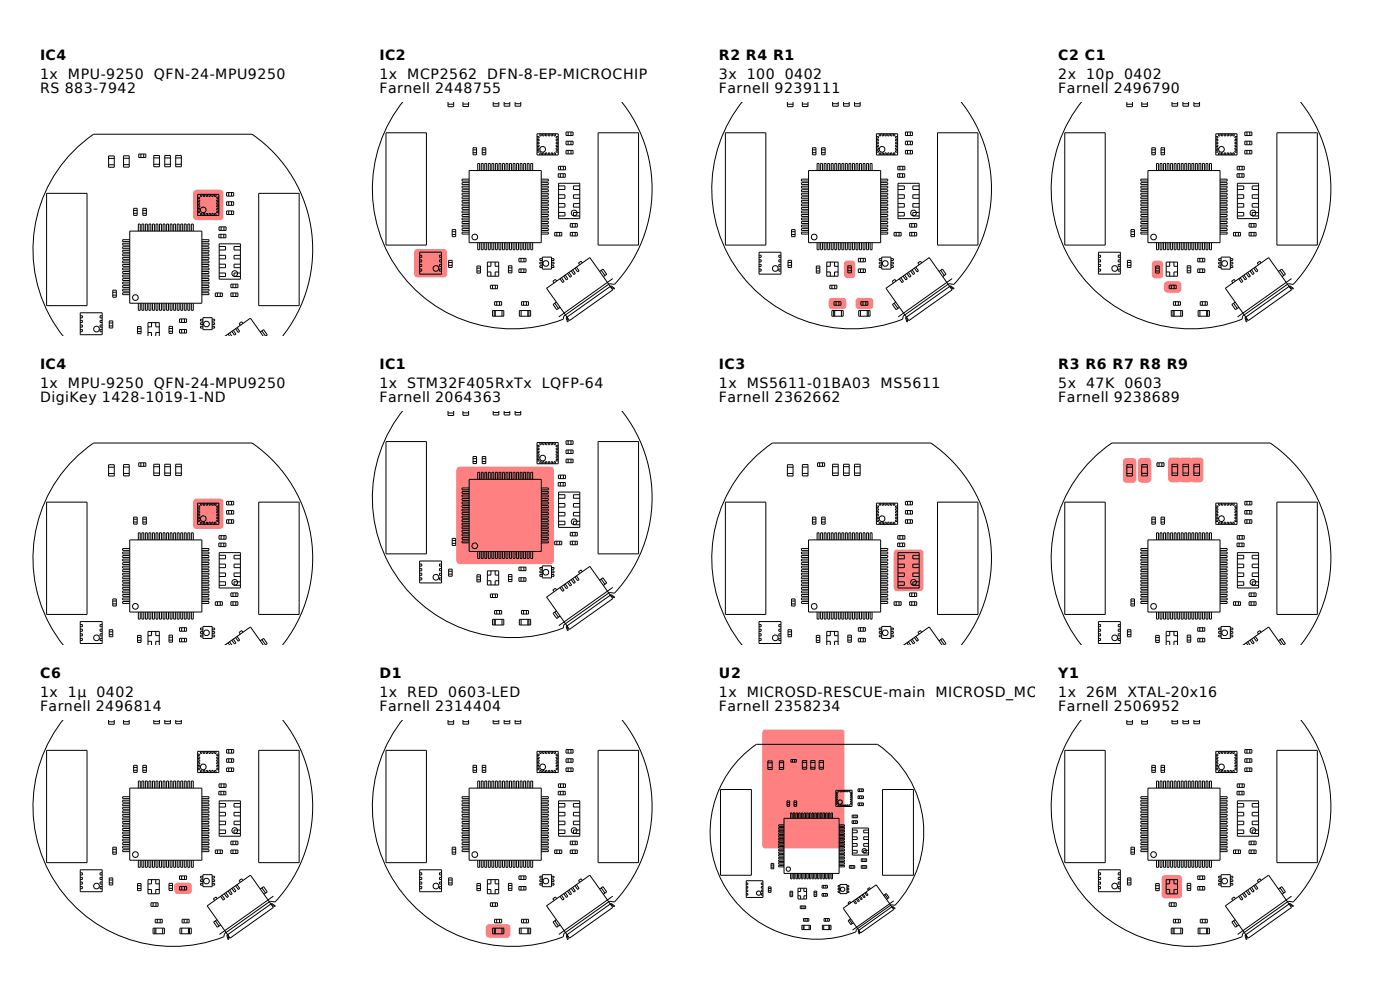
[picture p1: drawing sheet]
<svg xmlns="http://www.w3.org/2000/svg" width="297mm" height="210mm" viewBox="0 0 297 210" stroke-linecap="round" stroke-linejoin="round" font-family="sans-serif">
<defs><g id="words">
<g font-size="3">
<text x="8.5" y="12.8">IC4</text>
<text x="8.5" y="16.8">1x</text>
<text x="14.4" y="16.8">MPU-9250</text>
<text x="32.6" y="16.8">QFN-24-MPU9250</text>
<text x="80.5" y="12.8">IC2</text>
<text x="80.5" y="16.8">1x</text>
<text x="86.4" y="16.8">MCP2562</text>
<text x="103.4" y="16.8">DFN-8-EP-MICROCHIP</text>
<text x="152.5" y="12.8">R2 R4 R1</text>
<text x="152.5" y="16.8">3x</text>
<text x="158.4" y="16.8">100</text>
<text x="166.5" y="16.8">0402</text>
<text x="224.5" y="12.8">C2 C1</text>
<text x="224.5" y="16.8">2x</text>
<text x="230.4" y="16.8">10p</text>
<text x="238.5" y="16.8">0402</text>
<text x="8.5" y="19.8">RS 883-7942</text>
<text x="80.5" y="19.8">Farnell 2448755</text>
<text x="152.5" y="19.8">Farnell 9239111</text>
<text x="224.5" y="19.8">Farnell 2496790</text>
<text x="8.5" y="78.3">IC4</text>
<text x="8.5" y="82.3">1x</text>
<text x="14.4" y="82.3">MPU-9250</text>
<text x="32.6" y="82.3">QFN-24-MPU9250</text>
<text x="80.5" y="78.3">IC1</text>
<text x="80.5" y="82.3">1x</text>
<text x="86.4" y="82.3">STM32F405RxTx</text>
<text x="114.9" y="82.3">LQFP-64</text>
<text x="152.5" y="78.3">IC3</text>
<text x="152.5" y="82.3">1x</text>
<text x="158.4" y="82.3">MS5611-01BA03</text>
<text x="186.8" y="82.3">MS5611</text>
<text x="224.5" y="78.3">R3 R6 R7 R8 R9</text>
<text x="224.5" y="82.3">5x</text>
<text x="230.4" y="82.3">47K 0603</text>
<text x="8.5" y="85.3">DigiKey 1428-1019-1-ND</text>
<text x="80.5" y="85.3">Farnell 2064363</text>
<text x="152.5" y="85.3">Farnell 2362662</text>
<text x="224.5" y="85.3">Farnell 9238689</text>
<text x="8.5" y="143.8">C6</text>
<text x="80.5" y="143.8">D1</text>
<text x="152.5" y="143.8">U2</text>
<text x="224.5" y="143.8">Y1</text>
<text x="8.5" y="147.8">1x</text>
<text x="14.4" y="147.8">1µ</text>
<text x="20.5" y="147.8">0402</text>
<text x="80.5" y="147.8">1x</text>
<text x="86.4" y="147.8">RED</text>
<text x="95.1" y="147.8">0603-LED</text>
<text x="152.5" y="147.8">1x</text>
<text x="158.4" y="147.8">MICROSD-RESCUE-main</text>
<text x="198.5" y="147.8">MICROSD_MOLEX_503398-1892</text>
<text x="224.5" y="147.8">1x</text>
<text x="230.4" y="147.8">26M</text>
<text x="239.2" y="147.8">XTAL-20x16</text>
<text x="8.5" y="150.8">Farnell 2496814</text>
<text x="80.5" y="150.8">Farnell 2314404</text>
<text x="152.5" y="150.8">Farnell 2358234</text>
<text x="224.5" y="150.8">Farnell 2506952</text>
</g>
</g></defs>
<path d="M41.2 40.5l.5-.2h5a.75 .75 0 0 1 .7 .7v5a.75 .75 0 0 1-.7 .7h-5a.75 .75 0 0 1-.7-.7v-5z" fill="#ff8080"/>
<g fill="none" stroke="#000" stroke-width=".21">
<path d="M23 33.1h1.2v2.4h-1.2zM23 33.6h1.2M23 35h1.2M26.2 33.1h1.2v2.4h-1.2zM26.2 33.6h1.2M26.2 34.9h1.2M29.4 32.7h1.5v.7h-1.5zM29.9 32.7v.7M30.5 32.7v.7M32.6 33h1.2v2.4h-1.2zM32.6 33.5h1.2M32.6 34.9h1.2"/>
<path d="M35 33h1.2v2.4h-1.2zM35 33.5h1.2M35 34.9h1.2M37.3 33h1.2v2.4h-1.2zM37.3 33.5h1.2M37.3 34.9h1.2M9.9 41h8.6v23.8h-8.6zM27.5 49h15.3v15.3h-15.3zM27.5 50.9h-1.5v.4h1.5M27.5 51.6h-1.5v.4h1.5M27.5 52.4h-1.5v.4h1.5M27.5 53.1h-1.5v.4h1.5"/>
<path d="M27.5 53.9h-1.5v.4h1.5M27.5 54.6h-1.5v.4h1.5M27.5 55.4h-1.5v.4h1.5M27.5 56.1h-1.5v.4h1.5M27.5 56.9h-1.5v.4h1.5M27.5 57.6h-1.5v.4h1.5M27.5 58.4h-1.5v.4h1.5M27.5 59.1h-1.5v.4h1.5M27.5 59.9h-1.5v.4h1.5M28.4 44.2h.7v1.5h-.7zM28.4 44.6h.7M28.4 45.2h.7"/>
<path d="M29.3 49v-1.5h.5v1.5M30.1 49v-1.5h.4v1.5M30.3 44.2h.8v1.5h-.8zM30.3 44.6h.8M30.3 45.2h.8M30.9 49v-1.5h.4v1.5M31.6 49v-1.5h.4v1.5M32.3 49v-1.5h.5v1.5M33.1 49v-1.5h.4v1.5M33.9 49v-1.5h.4v1.5M34.6 49v-1.5h.4v1.5M35.4 49v-1.5h.4v1.5"/>
<path d="M36.1 49v-1.5h.4v1.5M36.9 49v-1.5h.4v1.5M37.6 49v-1.5h.4v1.5M38.4 49v-1.5h.4v1.5M39.1 49v-1.5h.4v1.5M39.9 49v-1.5h.4v1.5M40.6 49v-1.5h.4v1.5M41.9 41.2h4.5v4.5h-4.5zM41.9 41.8h.5v.3h-.5M41.9 42.4h.5v.3h-.5M41.9 43h.5v.3h-.5M41.9 43.6h.5v.3h-.5"/>
<path d="M41.9 44.2h.5v.3h-.5M41.9 44.8h.5v.3h-.5M42.5 41.2v.5h.3v-.5M42.5 45.7v-.4h.3v.4M42.8 50.9h1.5v.4h-1.5M42.8 51.6h1.5v.4h-1.5M42.8 52.4h1.5v.4h-1.5M42.8 53.1h1.5v.4h-1.5M42.8 53.9h1.5v.4h-1.5M42.8 54.6h1.5v.4h-1.5M42.8 55.4h1.5v.4h-1.5M42.8 56.1h1.5v.4h-1.5"/>
<path d="M42.8 56.9h1.5v.4h-1.5M42.8 57.6h1.5v.4h-1.5M42.8 58.4h1.5v.4h-1.5M42.8 59.1h1.5v.4h-1.5M42.8 59.9h1.5v.4h-1.5M43.1 45.7v-.4h.3v.4M43.1 41.2v.5h.3v-.5M43.7 45.7v-.4h.3v.4M43.7 41.2v.5h.3v-.5M44.3 41.2v.5h.3v-.5M44.3 45.7v-.4h.3v.4M44.9 45.7v-.4h.3v.4"/>
<path d="M44.9 41.2v.5h.3v-.5M45.5 41.2v.5h.3v-.5M45.5 45.7v-.4h.3v.4M46.4 49.7h1.5v.8h-1.5zM46.4 41.8h-.4v.3h.4M46.4 42.4h-.4v.3h.4M46.4 43h-.4v.3h.4M46.4 43.6h-.4v.3h.4M46.4 44.2h-.4v.3h.4M46.4 44.8h-.4v.3h.4M46.5 48.1h1.5v.8h-1.5zM46.5 51.7h4.5v7.5h-4.5z"/>
<path d="M46.5 57.9h1.4v.8h-1.4M46.5 56h1.4v.8h-1.4M46.5 54.2h1.4v.7h-1.4M46.5 52.3h1.4v.7h-1.4M46.9 49.7v.8M46.9 48.1v.8M47.5 49.7v.8M47.5 48.1v.8M48.1 40.9h1.5v.7h-1.5zM48.1 42.8h1.5v.8h-1.5zM48.1 44.8h1.5v.7h-1.5zM48.5 40.9v.7"/>
<path d="M48.5 42.8v.8M48.5 44.8v.7M49.1 40.9v.7M49.1 42.8v.8M49.1 44.8v.7M51 57.9h-1.3v.8h1.3M51 52.3h-1.3v.7h1.3M51 54.2h-1.3v.7h1.3M51 56h-1.3v.8h1.3M54.9 41h8.6v23.8h-8.6zM13.4 71.3a29.7 29.7 0 0 1 6.5-42.8h33.6a29.7 29.7 0 0 1 6.5 42.8M17 66.4h4.7v4.6h-4.7z"/>
<path d="M17 69.9h.5v.5h-.5M17 68.9h.5v.5h-.5M17 68h.5v.4h-.5M17 67h.5v.4h-.5M21.7 69.9h-.5v.5h.5M21.7 67h-.5v.4h.5M21.7 68h-.5v.4h.5M21.7 68.9h-.5v.5h.5M23.2 68.1h.7v1.5h-.7zM23.2 68.5h.7M23.2 69.1h.7M23.9 61.6h.8v1.5h-.8z"/>
<path d="M23.9 62h.8M23.9 62.6h.8M27.5 60.6h-1.5v.4h1.5M27.5 61.4h-1.5v.4h1.5M27.5 62.1h-1.5v.4h1.5M29.2 69.3h.7v1.5h-.7zM29.2 70.3h.7M29.2 69.7h.7M29.3 64.3v1.5h.5v-1.5M30.1 64.3v1.5h.4v-1.5M30.9 64.3v1.5h.4v-1.5M31.4 71.3v-2.9h2.4v2.9"/>
<path d="M31.4 70.5h.7v.8M31.6 64.3v1.5h.4v-1.5M32.1 68.4v.9h-.7M32.3 64.3v1.5h.5v-1.5M33 68.4v.9h.8M33.1 64.3v1.5h.4v-1.5M33.8 70.5h-.8v.8M33.9 64.3v1.5h.4v-1.5M34.6 64.3v1.5h.4v-1.5M35.4 64.3v1.5h.4v-1.5M35.9 69.2h.7v1.5h-.7zM35.9 70.3h.7"/>
<path d="M35.9 69.7h.7M36.1 64.3v1.5h.4v-1.5M36.9 64.3v1.5h.4v-1.5M37.6 64.3v1.5h.4v-1.5M38.1 69.9h1.5v.8h-1.5zM38.1 67.7h1.5v.7h-1.5zM38.4 64.3v1.5h.4v-1.5M38.5 67.7v.7M38.5 69.9v.8M39.1 64.3v1.5h.4v-1.5M39.1 67.7v.7M39.1 69.9v.8"/>
<path d="M39.9 64.3v1.5h.4v-1.5M40.6 64.3v1.5h.4v-1.5M42.8 60.6h1.5v.4h-1.5M42.8 61.4h1.5v.4h-1.5M42.8 62.1h1.5v.4h-1.5M43.1 67.4h1.9v2.5h-1.9zM43.1 69.2h-.6v.4h.6M43.1 68.5h-.6v.4h.6M43.1 67.7h-.6v.4h.6M45 69.2h.5v.4h-.5M45 67.7h.5v.4h-.5M45 68.5h.5v.4h-.5"/>
<path d="M45.7 62.2h1.5v.7h-1.5zM46.1 62.2v.7M46.7 62.2v.7M47.8 71.3l5.3-3.8 2.7 3.8M47.9 71.2l.1 .1M48.4 70.9l.3 .4M48.7 70.6l.5 .7M49 60.3h1.5v.7h-1.5zM49 62.2h1.5v.7h-1.5zM49.4 60.3v.7M49.4 62.2v.7M49.5 70.1l.6 .8-.4 .2-.5-.8"/>
<path d="M50 60.3v.7M50 62.2v.7M50.3 69.5l.6 .8-.4 .2-.5-.8M51.5 68.6l-.2-.3-.6 .3 .3 .4M55.6 70.2l.7 1.1 .4-.3-.8-1.1-.7 .5"/>
<circle cx="43.1" cy="44.5" r=".6"/>
<circle cx="49.8" cy="58" r=".6"/>
<circle cx="20.5" cy="69.8" r=".6"/>
<circle cx="28.7" cy="63.1" r=".6"/>
<circle cx="43.8" cy="68.7" r=".6"/>
</g>
<path d="M41.2 106l.5-.2h5a.75 .75 0 0 1 .7 .7v5a.75 .75 0 0 1-.7 .7h-5a.75 .75 0 0 1-.7-.7v-5z" fill="#ff8080"/>
<g fill="none" stroke="#000" stroke-width=".21">
<path d="M23 98.6h1.2v2.4h-1.2zM23 99.1h1.2M26.2 98.6h1.2v2.4h-1.2zM26.2 99.1h1.2M29.4 98.2h1.5v.7h-1.5zM29.9 98.2v.7M30.5 98.2v.7M32.6 98.5h1.2v2.4h-1.2zM32.6 99h1.2M35 98.5h1.2v2.4h-1.2zM35 99h1.2M37.3 98.5h1.2v2.4h-1.2z"/>
<path d="M37.3 99h1.2M9.9 106.5h8.6v23.8h-8.6zM23 100.5h1.2M26.2 100.4h1.2M27.5 114.5h15.3v15.3h-15.3zM27.5 116.4h-1.5v.4h1.5M27.5 117.1h-1.5v.4h1.5M27.5 117.9h-1.5v.4h1.5M27.5 118.6h-1.5v.4h1.5M27.5 119.4h-1.5v.4h1.5M28.4 109.7h.7v1.5h-.7zM28.4 110.1h.7"/>
<path d="M28.4 110.8h.7M29.3 114.5v-1.5h.5v1.5M30.1 114.5v-1.5h.4v1.5M30.3 109.7h.8v1.5h-.8zM30.3 110.1h.8M30.3 110.8h.8M30.9 114.5v-1.5h.4v1.5M31.6 114.5v-1.5h.4v1.5M32.3 114.5v-1.5h.5v1.5M32.6 100.4h1.2M33.1 114.5v-1.5h.4v1.5M33.9 114.5v-1.5h.4v1.5"/>
<path d="M34.6 114.5v-1.5h.4v1.5M35 100.4h1.2M35.4 114.5v-1.5h.4v1.5M36.1 114.5v-1.5h.4v1.5M36.9 114.5v-1.5h.4v1.5M37.3 100.4h1.2M37.6 114.5v-1.5h.4v1.5M38.4 114.5v-1.5h.4v1.5M39.1 114.5v-1.5h.4v1.5M39.9 114.5v-1.5h.4v1.5M40.6 114.5v-1.5h.4v1.5M41.9 106.7h4.5v4.5h-4.5z"/>
<path d="M41.9 107.3h.5v.3h-.5M41.9 107.9h.5v.3h-.5M41.9 108.5h.5v.3h-.5M41.9 109.1h.5v.3h-.5M41.9 109.7h.5v.3h-.5M41.9 110.3h.5v.3h-.5M42.5 106.7v.5h.3v-.5M42.5 111.2v-.4h.3v.4M42.8 116.4h1.5v.4h-1.5M42.8 117.1h1.5v.4h-1.5M42.8 117.9h1.5v.4h-1.5M42.8 118.6h1.5v.4h-1.5"/>
<path d="M42.8 119.4h1.5v.4h-1.5M43.1 111.2v-.4h.3v.4M43.1 106.7v.5h.3v-.5M43.7 111.2v-.4h.3v.4M43.7 106.7v.5h.3v-.5M44.3 106.7v.5h.3v-.5M44.3 111.2v-.4h.3v.4M44.9 111.2v-.4h.3v.4M44.9 106.7v.5h.3v-.5M45.5 106.7v.5h.3v-.5M45.5 111.2v-.4h.3v.4M46.4 115.2h1.5v.8h-1.5z"/>
<path d="M46.4 107.3h-.4v.3h.4M46.4 107.9h-.4v.3h.4M46.4 108.5h-.4v.3h.4M46.4 109.1h-.4v.3h.4M46.4 109.7h-.4v.3h.4M46.4 110.3h-.4v.3h.4M46.5 113.6h1.5v.8h-1.5zM46.5 117.2h4.5v7.5h-4.5zM46.5 119.7h1.4v.7h-1.4M46.5 117.8h1.4v.8h-1.4M46.9 115.2v.8M46.9 113.6v.8"/>
<path d="M47.5 115.2v.8M47.5 113.6v.8M48.1 106.4h1.5v.7h-1.5zM48.1 108.3h1.5v.8h-1.5zM48.1 110.3h1.5v.7h-1.5zM48.5 108.3v.8M48.5 106.4v.7M48.5 110.3v.7M49.1 106.4v.7M49.1 108.3v.8M49.1 110.3v.7M51 117.8h-1.3v.8h1.3"/>
<path d="M51 119.7h-1.3v.7h1.3M54.9 106.5h8.6v23.8h-8.6zM13.4 136.8a29.7 29.7 0 0 1 6.5-42.8h33.6a29.7 29.7 0 0 1 6.5 42.8M17 131.9h4.7v4.6h-4.7zM17 135.4h.5v.5h-.5M17 134.5h.5v.4h-.5M17 133.5h.5v.4h-.5M17 132.5h.5v.5h-.5M21.7 135.4h-.5v.5h.5M21.7 132.5h-.5v.5h.5M21.7 133.5h-.5v.4h.5M21.7 134.5h-.5v.4h.5"/>
<path d="M23.2 133.6h.7v1.5h-.7zM23.2 134h.7M23.2 134.6h.7M23.9 127.1h.8v1.5h-.8zM23.9 127.5h.8M23.9 128.1h.8M27.5 120.1h-1.5v.4h1.5M27.5 120.9h-1.5v.4h1.5M27.5 121.6h-1.5v.4h1.5M27.5 122.4h-1.5v.4h1.5M27.5 123.1h-1.5v.4h1.5M27.5 123.9h-1.5v.4h1.5"/>
<path d="M27.5 124.6h-1.5v.4h1.5M27.5 125.4h-1.5v.4h1.5M27.5 126.1h-1.5v.4h1.5M27.5 126.9h-1.5v.4h1.5M27.5 127.6h-1.5v.4h1.5M29.2 134.8h.7v1.5h-.7zM29.2 135.8h.7M29.2 135.2h.7M29.3 129.8v1.5h.5v-1.5M30.1 129.8v1.5h.4v-1.5M30.9 129.8v1.5h.4v-1.5M31.4 136.8v-2.8h2.4v2.8"/>
<path d="M31.4 136.1h.7v.7M31.6 129.8v1.5h.4v-1.5M32.1 134v.9h-.7M32.3 129.8v1.5h.5v-1.5M33 134v.9h.8M33.1 129.8v1.5h.4v-1.5M33.8 136.1h-.8v.7M33.9 129.8v1.5h.4v-1.5M34.6 129.8v1.5h.4v-1.5M35.4 129.8v1.5h.4v-1.5M35.9 134.7h.7v1.5h-.7zM35.9 135.8h.7"/>
<path d="M35.9 135.2h.7M36.1 129.8v1.5h.4v-1.5M36.9 129.8v1.5h.4v-1.5M37.6 129.8v1.5h.4v-1.5M38.1 135.4h1.5v.8h-1.5zM38.1 133.2h1.5v.7h-1.5zM38.4 129.8v1.5h.4v-1.5M38.5 133.2v.7M38.5 135.4v.8M39.1 129.8v1.5h.4v-1.5M39.1 133.2v.7M39.1 135.4v.8"/>
<path d="M39.9 129.8v1.5h.4v-1.5M40.6 129.8v1.5h.4v-1.5M42.8 120.1h1.5v.4h-1.5M42.8 120.9h1.5v.4h-1.5M42.8 121.6h1.5v.4h-1.5M42.8 122.4h1.5v.4h-1.5M42.8 123.1h1.5v.4h-1.5M42.8 123.9h1.5v.4h-1.5M42.8 124.6h1.5v.4h-1.5M42.8 125.4h1.5v.4h-1.5M42.8 126.1h1.5v.4h-1.5M42.8 126.9h1.5v.4h-1.5"/>
<path d="M42.8 127.6h1.5v.4h-1.5M43.1 132.9h1.9v2.6h-1.9zM43.1 134.7h-.6v.4h.6M43.1 134h-.6v.4h.6M43.1 133.2h-.6v.4h.6M45 134.7h.5v.4h-.5M45 133.2h.5v.4h-.5M45 134h.5v.4h-.5M45.7 127.7h1.5v.7h-1.5zM46.1 127.7v.7M46.5 123.4h1.4v.8h-1.4M46.5 121.6h1.4v.7h-1.4"/>
<path d="M46.7 127.7v.7M47.8 136.8l5.3-3.8 2.7 3.8M47.9 136.7l.1 .1M48.4 136.4l.3 .4M48.7 136.1l.5 .7M49 125.8h1.5v.7h-1.5zM49 127.7h1.5v.7h-1.5zM49.4 125.8v.7M49.4 127.7v.7M49.5 135.6l.6 .8-.4 .2-.5-.8M50 125.8v.7M50 127.7v.7"/>
<path d="M50.3 135l.6 .8-.4 .2-.5-.8M51 123.4h-1.3v.8h1.3M51 121.6h-1.3v.7h1.3M51.5 134.1l-.2-.3-.6 .4 .3 .3M55.6 135.7l.7 1.1 .4-.3-.8-1.1-.7 .5"/>
<circle cx="43.1" cy="110" r=".6"/>
<circle cx="20.5" cy="135.3" r=".6"/>
<circle cx="28.7" cy="128.6" r=".6"/>
<circle cx="43.8" cy="134.3" r=".6"/>
<circle cx="49.8" cy="123.5" r=".6"/>
</g>
<path d="M37.2 187.5l.5-.3h2.3a.75 .75 0 0 1 .7 .8v.9a.75 .75 0 0 1-.7 .7h-2.3a.75 .75 0 0 1-.7-.7v-.9z" fill="#ff8080"/>
<g fill="none" stroke="#000" stroke-width=".21">
<path d="M9.9 159.2h8.6v23.8h-8.6zM13.4 152.7a29.7 29.7 0 0 0-.6 36.1 29.7 29.7 0 0 0 34.7 9.9l.1-.6 9.7-6.9 1.1 .2a29.6 29.6 0 0 0 1.6-38.7M23 152.7v1h1.2v-1M23 153.1h1.2M26.2 152.7v.9h1.2v-.9M26.2 153.1h1.2M32.6 152.7v.8h1.2v-.8M32.6 153h1.2M35 152.7v.8h1.2v-.8M35 153h1.2M37.3 152.7v.8h1.2v-.8M37.3 153h1.2"/>
<path d="M41.9 159.4h4.5v4.5h-4.5zM41.9 160h.5v.3h-.5M42.5 159.4v.4h.3v-.4M43.1 159.4v.4h.3v-.4M43.7 159.4v.4h.3v-.4M44.3 159.4v.4h.3v-.4M44.9 159.4v.4h.3v-.4M45.5 159.4v.4h.3v-.4M46.4 160h-.4v.3h.4M48.1 159h1.5v.8h-1.5zM48.5 159v.8M49.1 159v.8"/>
<path d="M54.9 159.2h8.6v23.8h-8.6zM23.9 179.7h.8v1.5h-.8zM27.5 167.2h15.3v15.3h-15.3zM27.5 169h-1.5v.4h1.5M27.5 169.8h-1.5v.4h1.5M27.5 170.5h-1.5v.4h1.5M27.5 171.3h-1.5v.4h1.5M27.5 172h-1.5v.4h1.5M27.5 172.8h-1.5v.4h1.5M27.5 173.5h-1.5v.4h1.5M27.5 174.3h-1.5v.4h1.5M27.5 175h-1.5v.4h1.5"/>
<path d="M27.5 175.8h-1.5v.4h1.5M27.5 176.5h-1.5v.4h1.5M27.5 177.3h-1.5v.4h1.5M27.5 178h-1.5v.4h1.5M27.5 178.8h-1.5v.4h1.5M27.5 179.5h-1.5v.4h1.5M28.4 163.4h.7M28.4 162.4h.7v1.5h-.7zM28.4 162.8h.7M29.3 167.2v-1.5h.5v1.5M30.1 167.2v-1.5h.4v1.5M30.3 163.4h.8"/>
<path d="M30.3 162.4h.8v1.5h-.8zM30.3 162.8h.8M30.9 167.2v-1.5h.4v1.5M31.6 167.2v-1.5h.4v1.5M32.3 167.2v-1.5h.5v1.5M33.1 167.2v-1.5h.4v1.5M33.9 167.2v-1.5h.4v1.5M34.6 167.2v-1.5h.4v1.5M35.4 167.2v-1.5h.4v1.5M36.1 167.2v-1.5h.4v1.5M36.9 167.2v-1.5h.4v1.5M37.6 167.2v-1.5h.4v1.5"/>
<path d="M38.4 167.2v-1.5h.4v1.5M39.1 167.2v-1.5h.4v1.5M39.9 167.2v-1.5h.4v1.5M40.6 167.2v-1.5h.4v1.5M41.9 160.6h.5v.3h-.5M41.9 161.2h.5v.3h-.5M41.9 161.8h.5v.3h-.5M41.9 162.4h.5v.3h-.5M41.9 163h.5v.3h-.5M42.5 163.9v-.5h.3v.5M42.8 169h1.5v.4h-1.5M42.8 169.8h1.5v.4h-1.5"/>
<path d="M42.8 170.5h1.5v.4h-1.5M42.8 171.3h1.5v.4h-1.5M42.8 172h1.5v.4h-1.5M42.8 172.8h1.5v.4h-1.5M42.8 173.5h1.5v.4h-1.5M42.8 174.3h1.5v.4h-1.5M42.8 175h1.5v.4h-1.5M42.8 175.8h1.5v.4h-1.5M42.8 176.5h1.5v.4h-1.5M42.8 177.3h1.5v.4h-1.5M42.8 178h1.5v.4h-1.5M42.8 178.8h1.5v.4h-1.5"/>
<path d="M42.8 179.5h1.5v.4h-1.5M43.1 163.9v-.5h.3v.5M43.7 163.9v-.5h.3v.5M44.3 163.9v-.5h.3v.5M44.9 163.9v-.5h.3v.5M45.5 163.9v-.5h.3v.5M46.4 167.9h1.5v.7h-1.5zM46.4 160.6h-.4v.3h.4M46.4 161.2h-.4v.3h.4M46.4 161.8h-.4v.3h.4M46.4 162.4h-.4v.3h.4M46.4 163h-.4v.3h.4"/>
<path d="M46.5 166.3h1.5v.7h-1.5zM46.5 169.9h4.5v7.5h-4.5zM46.5 176.1h1.4v.7h-1.4M46.5 174.2h1.4v.8h-1.4M46.5 172.3h1.4v.8h-1.4M46.5 170.5h1.4v.7h-1.4M46.9 167.9v.7M46.9 166.3v.7M47.5 167.9v.7M47.5 166.3v.7M48.1 161h1.5v.7h-1.5zM48.1 162.9h1.5v.8h-1.5z"/>
<path d="M48.5 161v.7M48.5 162.9v.8M49 178.4h1.5v.8h-1.5zM49.1 161v.7M49.1 162.9v.8M49.4 178.4v.8M50 178.4v.8M51 176.1h-1.3v.7h1.3M51 170.5h-1.3v.7h1.3M51 172.3h-1.3v.8h1.3M51 174.2h-1.3v.8h1.3M17 188.1h.5v.4h-.5"/>
<path d="M17 184.5h4.7v4.7h-4.7zM17 187.1h.5v.5h-.5M17 186.1h.5v.5h-.5M17 185.2h.5v.4h-.5M21.7 188.1h-.5v.4h.5M21.7 185.2h-.5v.4h.5M21.7 186.1h-.5v.5h.5M21.7 187.1h-.5v.5h.5M23.2 186.3h.7v1.4h-.7zM23.2 186.7h.7M23.2 187.3h.7M23.9 180.2h.8"/>
<path d="M23.9 180.8h.8M27.5 180.3h-1.5v.4h1.5M29.2 188.5h.7M29.2 187.5h.7v1.4h-.7zM29.2 187.9h.7M29.3 182.5v1.5h.5v-1.5M30.1 182.5v1.5h.4v-1.5M30.9 182.5v1.5h.4v-1.5M31.4 186.6h2.4v3h-2.4zM31.4 188.7h.7v.9M31.6 182.5v1.5h.4v-1.5M32 191.5h1.5v.8h-1.5z"/>
<path d="M32.1 186.6v.9h-.7M32.3 182.5v1.5h.5v-1.5M32.5 196.9h2.4v1.2h-2.4zM32.5 191.5v.8M32.9 196.9v1.2M32.9 195h1.5v.8h-1.5zM33 186.6v.9h.8M33.1 196.9v1.2M33.1 191.5v.8M33.1 182.5v1.5h.4v-1.5M33.4 195v.8M33.8 188.7h-.8v.9"/>
<path d="M33.9 182.5v1.5h.4v-1.5M34 195v.8M34.5 196.9v1.2M34.6 182.5v1.5h.4v-1.5M35.4 182.5v1.5h.4v-1.5M35.9 187.4h.7v1.5h-.7zM35.9 187.8h.7M35.9 188.4h.7M36.1 182.5v1.5h.4v-1.5M36.9 182.5v1.5h.4v-1.5M37.6 182.5v1.5h.4v-1.5M38.1 188.1h1.5v.7h-1.5z"/>
<path d="M38.1 185.8h1.5v.8h-1.5zM38.2 196.9h2.4v1.2h-2.4zM38.4 182.5v1.5h.4v-1.5M38.5 185.8v.8M38.5 188.1v.7M38.6 196.9v1.2M38.6 195h1.5v.8h-1.5zM39.1 195v.8M39.1 182.5v1.5h.4v-1.5M39.1 185.8v.8M39.1 188.1v.7M39.7 195v.8"/>
<path d="M39.9 182.5v1.5h.4v-1.5M40 196.9v1.2M40.2 196.9v1.2M40.6 182.5v1.5h.4v-1.5M42.8 180.3h1.5v.4h-1.5M43.1 185.6h1.9v2.5h-1.9zM43.1 187.4h-.6v.4h.6M43.1 186.6h-.6v.4h.6M43.1 185.9h-.6v.4h.6M44 192.2l9.1-6.5 4.9 6.8-9.2 6.5zM45 187.4h.5v.4h-.5M45 185.9h.5v.4h-.5"/>
<path d="M45 186.6h.5v.4h-.5M45.7 180.3h1.5v.8h-1.5zM45.7 195.4l.8 1.1M46 195.1l-.7 .5 .8 1.1 .7-.5M46.1 190.7l-.3-.4-.5 .4 .2 .3M46.1 180.3v.8M46.7 180.3v.8M47.1 189.9l.6 .8-.3 .3-.6-.8M47.9 189.4l.6 .8-.3 .2-.6-.8M48.7 188.8l.6 .8-.3 .2-.6-.8M49 180.3h1.5v.8h-1.5zM49.4 180.3v.8"/>
<path d="M49.5 188.2l.6 .8-.4 .3-.5-.8M50 180.3v.8M50.3 187.7l.6 .8-.4 .2-.5-.8M51.5 186.8l-.2-.4-.6 .4 .3 .4M55.2 188.6l.7-.5 .8 1.1-.7 .5M55.6 188.4l.7 1.1M57.5 191.8l.7 .5 .2-.1-.7-.5-9.6 6.7 .3 .9 .2-.1-.3-.9M58 190.1l-11.4 8.1"/>
<circle cx="43.1" cy="162.7" r=".6"/>
<circle cx="49.8" cy="176.2" r=".6"/>
<circle cx="20.5" cy="188" r=".6"/>
<circle cx="28.7" cy="181.3" r=".6"/>
<circle cx="43.8" cy="186.9" r=".6"/>
</g>
<path d="M88.1 53.1l.5-.3h5.5a.75 .75 0 0 1 .8 .8v4.5a.75 .75 0 0 1-.8 .7h-5.5a.75 .75 0 0 1-.8-.7v-4.5z" fill="#ff8080"/>
<g fill="none" stroke="#000" stroke-width=".21">
<path d="M81.9 28.2h8.6v23.8h-8.6zM85.4 21.7a29.7 29.7 0 0 0-.6 36.1 29.7 29.7 0 0 0 34.7 9.9l.1-.6 9.7-6.9 1.1 .1a29.6 29.6 0 0 0 1.6-38.6M95.1 21.7v.9h1.2v-.9M95.1 22.1h1.2M98.2 21.7v.9h1.2v-.9M98.2 22.1h1.2M99.5 36.2h15.3v15.3h-15.3zM99.5 38h-1.5v.4h1.5M99.5 38.8h-1.5v.4h1.5M99.5 39.5h-1.5v.4h1.5M100.4 32.4h.7M100.4 31.3h.7v1.5h-.7z"/>
<path d="M100.4 31.8h.7M101.4 36.2v-1.5h.4v1.5M102.1 36.2v-1.5h.4v1.5M102.3 32.4h.8M102.3 31.3h.8v1.5h-.8zM102.3 31.8h.8M102.9 36.2v-1.5h.4v1.5M103.6 36.2v-1.5h.4v1.5M104.4 36.2v-1.5h.4v1.5M104.6 21.7v.8h1.2v-.8M104.6 22h1.2M105.1 36.2v-1.5h.4v1.5"/>
<path d="M105.9 36.2v-1.5h.4v1.5M106.6 36.2v-1.5h.4v1.5M107 21.7v.8h1.2v-.8M107 22h1.2M107.4 36.2v-1.5h.4v1.5M108.1 36.2v-1.5h.4v1.5M108.9 36.2v-1.5h.4v1.5M109.3 21.7v.8h1.2v-.8M109.3 22h1.2M109.6 36.2v-1.5h.4v1.5M110.4 36.2v-1.5h.4v1.5M111.1 36.2v-1.5h.4v1.5"/>
<path d="M111.9 36.2v-1.5h.4v1.5M112.6 36.2v-1.5h.4v1.5M113.9 28.4h4.5v4.5h-4.5zM113.9 29h.5v.3h-.5M113.9 29.6h.5v.3h-.5M113.9 30.2h.5v.3h-.5M113.9 30.8h.5v.3h-.5M113.9 31.4h.5v.3h-.5M113.9 32h.5v.3h-.5M114.5 28.4v.4h.3v-.4M114.5 32.9v-.5h.3v.5M114.8 38h1.5v.4h-1.5"/>
<path d="M114.8 38.8h1.5v.4h-1.5M114.8 39.5h1.5v.4h-1.5M115.1 32.9v-.5h.3v.5M115.1 28.4v.4h.3v-.4M115.7 32.9v-.5h.3v.5M115.7 28.4v.4h.3v-.4M116.3 28.4v.4h.3v-.4M116.3 32.9v-.5h.3v.5M116.9 32.9v-.5h.3v.5M116.9 28.4v.4h.3v-.4M117.5 28.4v.4h.3v-.4M117.5 32.9v-.5h.3v.5"/>
<path d="M118.4 36.9h1.5v.7h-1.5zM118.4 29h-.4v.3h.4M118.4 29.6h-.4v.3h.4M118.4 30.2h-.4v.3h.4M118.4 30.8h-.4v.3h.4M118.4 31.4h-.4v.3h.4M118.4 32h-.4v.3h.4M118.5 35.3h1.5v.7h-1.5zM118.5 38.9h4.5v7.5h-4.5zM118.5 39.4h1.4v.8h-1.4M118.9 36.9v.7M118.9 35.3v.7"/>
<path d="M119.5 36.9v.7M119.5 35.3v.7M120.1 28h1.5v.8h-1.5zM120.1 30h1.5v.7h-1.5zM120.1 31.9h1.5v.8h-1.5zM120.5 28v.8M120.5 30v.7M120.5 31.9v.8M121.1 28v.8M121.1 30v.7M121.1 31.9v.8M123 39.4h-1.3v.8h1.3"/>
<path d="M126.9 28.2h8.6v23.8h-8.6zM89 57.1h.5v.4h-.5M89 53.5h4.7v4.7h-4.7zM89 56.1h.5v.4h-.5M89 55.1h.5v.5h-.5M89 54.1h.5v.5h-.5M93.7 57.1h-.5v.4h.5M93.7 54.1h-.5v.5h.5M93.7 55.1h-.5v.5h.5M93.7 56.1h-.5v.4h.5M95.2 55.2h.7v1.5h-.7zM95.2 55.7h.7"/>
<path d="M95.2 56.3h.7M95.9 48.7h.8v1.5h-.8zM95.9 49.2h.8M95.9 49.8h.8M99.5 40.3h-1.5v.4h1.5M99.5 41h-1.5v.4h1.5M99.5 41.8h-1.5v.4h1.5M99.5 42.5h-1.5v.4h1.5M99.5 43.3h-1.5v.4h1.5M99.5 44h-1.5v.4h1.5M99.5 44.8h-1.5v.4h1.5M99.5 45.5h-1.5v.4h1.5"/>
<path d="M99.5 46.3h-1.5v.4h1.5M99.5 47h-1.5v.4h1.5M99.5 47.8h-1.5v.4h1.5M99.5 48.5h-1.5v.4h1.5M99.5 49.3h-1.5v.4h1.5M101.2 57.5h.7M101.2 56.4h.7v1.5h-.7zM101.2 56.9h.7M101.4 51.5v1.5h.4v-1.5M102.1 51.5v1.5h.4v-1.5M102.9 51.5v1.5h.4v-1.5M103.4 55.6h2.4v3h-2.4z"/>
<path d="M103.4 57.7h.8v.9M103.6 51.5v1.5h.4v-1.5M104.2 55.6v.9h-.8M104.4 51.5v1.5h.4v-1.5M105.1 55.6v.9h.7M105.1 51.5v1.5h.4v-1.5M105.8 57.7h-.7v.9M105.9 51.5v1.5h.4v-1.5M106.6 51.5v1.5h.4v-1.5M107.4 51.5v1.5h.4v-1.5M107.9 56.4h.7v1.5h-.7zM107.9 57.4h.7"/>
<path d="M107.9 56.8h.7M108.1 51.5v1.5h.4v-1.5M108.9 51.5v1.5h.4v-1.5M109.6 51.5v1.5h.4v-1.5M110.1 57.1h1.5v.7h-1.5zM110.1 54.8h1.5v.8h-1.5zM110.4 51.5v1.5h.4v-1.5M110.5 54.8v.8M110.5 57.1v.7M111.1 51.5v1.5h.4v-1.5M111.1 54.8v.8M111.1 57.1v.7"/>
<path d="M111.9 51.5v1.5h.4v-1.5M112.6 51.5v1.5h.4v-1.5M114.8 40.3h1.5v.4h-1.5M114.8 41h1.5v.4h-1.5M114.8 41.8h1.5v.4h-1.5M114.8 42.5h1.5v.4h-1.5M114.8 43.3h1.5v.4h-1.5M114.8 44h1.5v.4h-1.5M114.8 44.8h1.5v.4h-1.5M114.8 45.5h1.5v.4h-1.5M114.8 46.3h1.5v.4h-1.5M114.8 47h1.5v.4h-1.5"/>
<path d="M114.8 47.8h1.5v.4h-1.5M114.8 48.5h1.5v.4h-1.5M114.8 49.3h1.5v.4h-1.5M115.1 54.5h1.9v2.6h-1.9zM115.1 56.4h-.6v.4h.6M115.1 55.6h-.6v.4h.6M115.1 54.9h-.6v.4h.6M117 56.4h.5v.4h-.5M117 54.9h.5v.4h-.5M117 55.6h.5v.4h-.5M117.7 49.3h1.5v.8h-1.5zM118.1 59.6l-.3-.3-.5 .4 .3 .3"/>
<path d="M118.1 49.3v.8M118.5 45.1h1.4v.7h-1.4M118.5 43.2h1.4v.7h-1.4M118.5 41.3h1.4v.8h-1.4M118.7 49.3v.8M119.1 58.9l.6 .8-.3 .2-.6-.8M119.9 58.4l.6 .8-.3 .2-.6-.8M120.7 57.8l.6 .8-.3 .2-.6-.8M121 47.4h1.5v.8h-1.5zM121 49.3h1.5v.8h-1.5zM121.4 47.4v.8M121.4 49.3v.8"/>
<path d="M121.5 57.2l.6 .8-.3 .2-.6-.7M122 47.4v.8M122 49.3v.8M122.3 56.7l.6 .8-.3 .2-.6-.8M123 45.1h-1.3v.7h1.3M123 41.3h-1.3v.8h1.3M123 43.2h-1.3v.7h1.3M123.6 55.8l-.3-.4-.6 .4 .3 .4M127.2 57.6l.7-.5 .8 1.1-.7 .5M127.6 57.3l.7 1.1M130 59.1l-11.4 8.1M104 60.5h1.5v.8h-1.5z"/>
<path d="M104.5 65.9h2.4v1.2h-2.4zM104.5 60.5v.8M104.9 65.9v1.2M104.9 64h1.5v.8h-1.5zM105.1 65.9v1.2M105.1 60.5v.8M105.4 64v.8M106 64v.8M106.5 65.9v1.2M110.2 65.9h2.4v1.2h-2.4zM110.6 65.9v1.2M110.6 64h1.5v.8h-1.5z"/>
<path d="M111.1 64v.8M111.7 64v.8M112 65.9v1.2M112.2 65.9v1.2M116 61.2l9.1-6.5 4.9 6.8-9.2 6.5zM117.7 64.3l.8 1.1M118 64.1l-.7 .5 .8 1.1 .7-.5M129.5 60.8l.7 .5 .2-.1-.7-.6-9.6 6.8 .3 .9 .2-.1-.3-.9"/>
<circle cx="115.1" cy="31.7" r=".6"/>
<circle cx="92.5" cy="57" r=".6"/>
<circle cx="100.7" cy="50.3" r=".6"/>
<circle cx="115.8" cy="55.9" r=".6"/>
<circle cx="121.8" cy="45.2" r=".6"/>
</g>
<path d="M97.1 99.2l.5-.2h19.2a.75 .75 0 0 1 .7 .7v19.2a.75 .75 0 0 1-.7 .8h-19.2a.75 .75 0 0 1-.8-.8v-19.2z" fill="#ff8080"/>
<g fill="none" stroke="#000" stroke-width=".21">
<path d="M81.9 93.7h8.6v23.8h-8.6zM85.4 87.2a29.7 29.7 0 0 0-.6 36.1 29.7 29.7 0 0 0 34.7 9.9l.1-.6 9.7-6.9 1.1 .1a29.6 29.6 0 0 0 1.6-38.6M95.1 87.2v.9h1.2v-.9M95.1 87.6h1.2M98.2 87.2v.9h1.2v-.9M98.2 87.6h1.2M100.4 97.9h.7M100.4 96.9h.7v1.5h-.7zM100.4 97.3h.7M102.3 97.9h.8M102.3 96.9h.8v1.5h-.8zM102.3 97.3h.8"/>
<path d="M104.6 87.2v.8h1.2v-.8M104.6 87.5h1.2M107 87.2v.8h1.2v-.8M107 87.5h1.2M109.3 87.2v.8h1.2v-.8M109.3 87.5h1.2M113.9 93.9h4.5v4.5h-4.5zM113.9 94.5h.5v.3h-.5M113.9 95.1h.5v.3h-.5M113.9 95.7h.5v.3h-.5M113.9 96.3h.5v.3h-.5M113.9 96.9h.5v.3h-.5"/>
<path d="M113.9 97.5h.5v.3h-.5M114.5 93.9v.4h.3v-.4M114.5 98.4v-.5h.3v.5M115.1 98.4v-.5h.3v.5M115.1 93.9v.4h.3v-.4M115.7 98.4v-.5h.3v.5M115.7 93.9v.4h.3v-.4M116.3 93.9v.4h.3v-.4M116.3 98.4v-.5h.3v.5M116.9 98.4v-.5h.3v.5M116.9 93.9v.4h.3v-.4M117.5 93.9v.4h.3v-.4"/>
<path d="M117.5 98.4v-.5h.3v.5M118.4 94.5h-.4v.3h.4M118.4 95.1h-.4v.3h.4M118.4 95.7h-.4v.3h.4M118.4 96.3h-.4v.3h.4M118.4 96.9h-.4v.3h.4M118.4 97.5h-.4v.3h.4M120.1 93.5h1.5v.8h-1.5zM120.1 95.5h1.5v.7h-1.5zM120.1 97.4h1.5v.8h-1.5zM120.5 93.5v.8M120.5 95.5v.7"/>
<path d="M120.5 97.4v.8M121.1 93.5v.8M121.1 95.5v.7M121.1 97.4v.8M126.9 93.7h8.6v23.8h-8.6zM89 119h4.7v4.7h-4.7zM89 119.7h.5v.4h-.5M93.7 119.7h-.5v.4h.5M95.9 114.2h.8v1.5h-.8zM95.9 114.7h.8M95.9 115.3h.8M99.5 101.7h15.3v15.3h-15.3z"/>
<path d="M99.5 103.5h-1.5v.4h1.5M99.5 104.3h-1.5v.4h1.5M99.5 105h-1.5v.4h1.5M99.5 105.8h-1.5v.4h1.5M99.5 106.5h-1.5v.4h1.5M99.5 107.3h-1.5v.4h1.5M99.5 108h-1.5v.4h1.5M99.5 108.8h-1.5v.4h1.5M99.5 109.5h-1.5v.4h1.5M99.5 110.3h-1.5v.4h1.5M99.5 111h-1.5v.4h1.5M99.5 111.8h-1.5v.4h1.5"/>
<path d="M99.5 112.5h-1.5v.4h1.5M99.5 113.3h-1.5v.4h1.5M99.5 114h-1.5v.4h1.5M99.5 114.8h-1.5v.4h1.5M101.4 101.7v-1.5h.4v1.5M101.4 117v1.5h.4v-1.5M102.1 117v1.5h.4v-1.5M102.1 101.7v-1.5h.4v1.5M102.9 117v1.5h.4v-1.5M102.9 101.7v-1.5h.4v1.5M103.6 117v1.5h.4v-1.5M103.6 101.7v-1.5h.4v1.5"/>
<path d="M104.4 117v1.5h.4v-1.5M104.4 101.7v-1.5h.4v1.5M105.1 117v1.5h.4v-1.5M105.1 101.7v-1.5h.4v1.5M105.9 117v1.5h.4v-1.5M105.9 101.7v-1.5h.4v1.5M106.6 117v1.5h.4v-1.5M106.6 101.7v-1.5h.4v1.5M107.4 117v1.5h.4v-1.5M107.4 101.7v-1.5h.4v1.5M108.1 117v1.5h.4v-1.5M108.1 101.7v-1.5h.4v1.5"/>
<path d="M108.9 117v1.5h.4v-1.5M108.9 101.7v-1.5h.4v1.5M109.6 117v1.5h.4v-1.5M109.6 101.7v-1.5h.4v1.5M110.4 117v1.5h.4v-1.5M110.4 101.7v-1.5h.4v1.5M111.1 117v1.5h.4v-1.5M111.1 101.7v-1.5h.4v1.5M111.9 117v1.5h.4v-1.5M111.9 101.7v-1.5h.4v1.5M112.6 117v1.5h.4v-1.5M112.6 101.7v-1.5h.4v1.5"/>
<path d="M114.8 103.5h1.5v.4h-1.5M114.8 104.3h1.5v.4h-1.5M114.8 105h1.5v.4h-1.5M114.8 105.8h1.5v.4h-1.5M114.8 106.5h1.5v.4h-1.5M114.8 107.3h1.5v.4h-1.5M114.8 108h1.5v.4h-1.5M114.8 108.8h1.5v.4h-1.5M114.8 109.5h1.5v.4h-1.5M114.8 110.3h1.5v.4h-1.5M114.8 111h1.5v.4h-1.5M114.8 111.8h1.5v.4h-1.5"/>
<path d="M114.8 112.5h1.5v.4h-1.5M114.8 113.3h1.5v.4h-1.5M114.8 114h1.5v.4h-1.5M114.8 114.8h1.5v.4h-1.5M117.7 114.8h1.5v.8h-1.5zM118.1 114.8v.8M118.4 102.4h1.5v.7h-1.5zM118.5 100.8h1.5v.7h-1.5zM118.5 104.4h4.5v7.5h-4.5zM118.5 110.6h1.4v.7h-1.4M118.5 108.7h1.4v.8h-1.4M118.5 106.8h1.4v.8h-1.4"/>
<path d="M118.5 105h1.4v.7h-1.4M118.7 114.8v.8M118.9 102.4v.7M118.9 100.8v.7M119.5 102.4v.7M119.5 100.8v.7M121 112.9h1.5v.8h-1.5zM121 114.8h1.5v.8h-1.5zM121.4 112.9v.8M121.4 114.8v.8M122 112.9v.8M122 114.8v.8"/>
<path d="M123 110.6h-1.3v.7h1.3M123 105h-1.3v.7h1.3M123 106.8h-1.3v.8h1.3M123 108.7h-1.3v.8h1.3M89 122.6h.5v.4h-.5M89 121.6h.5v.5h-.5M89 120.6h.5v.5h-.5M93.7 122.6h-.5v.4h.5M93.7 120.6h-.5v.5h.5M93.7 121.6h-.5v.5h.5M95.2 120.7h.7v1.5h-.7zM95.2 121.2h.7"/>
<path d="M95.2 121.8h.7M101.2 123h.7M101.2 121.9h.7v1.5h-.7zM101.2 122.4h.7M103.4 121.1h2.4v3h-2.4zM103.4 123.2h.8v.9M104 126h1.5v.8h-1.5zM104.2 121.1v.9h-.8M104.5 131.4h2.4v1.2h-2.4zM104.5 126v.8M104.9 131.4v1.2M104.9 129.5h1.5v.8h-1.5z"/>
<path d="M105.1 121.1v.9h.7M105.1 131.4v1.2M105.1 126v.8M105.4 129.5v.8M105.8 123.2h-.7v.9M106 129.5v.8M106.5 131.4v1.2M107.9 121.9h.7v1.5h-.7zM107.9 122.9h.7M107.9 122.3h.7M110.1 122.6h1.5v.7h-1.5zM110.1 120.3h1.5v.8h-1.5z"/>
<path d="M110.2 131.4h2.4v1.2h-2.4zM110.5 120.3v.8M110.5 122.6v.7M110.6 131.4v1.2M110.6 129.5h1.5v.8h-1.5zM111.1 129.5v.8M111.1 120.3v.8M111.1 122.6v.7M111.7 129.5v.8M112 131.4v1.2M112.2 131.4v1.2M115.1 120.1h1.9v2.5h-1.9z"/>
<path d="M115.1 121.9h-.6v.4h.6M115.1 121.1h-.6v.4h.6M115.1 120.4h-.6v.4h.6M116 126.7l9.1-6.5 4.9 6.8-9.2 6.5zM117 121.9h.5v.4h-.5M117 120.4h.5v.4h-.5M117 121.1h.5v.4h-.5M117.7 129.8l.8 1.1M118 129.6l-.7 .5 .8 1.1 .7-.5M118.1 125.1l-.3-.3-.5 .4 .3 .3M119.1 124.4l.6 .8-.3 .2-.6-.7M119.9 123.9l.6 .8-.3 .2-.6-.8"/>
<path d="M120.7 123.3l.6 .8-.3 .2-.6-.8M121.5 122.7l.6 .8-.3 .3-.6-.8M122.3 122.2l.6 .8-.3 .2-.6-.8M123.6 121.3l-.3-.4-.6 .4 .3 .4M127.2 123.1l.7-.5 .8 1.1-.7 .5M127.6 122.9l.7 1.1M129.5 126.3l.7 .5 .2-.1-.7-.6-9.6 6.8 .3 .9 .2-.1-.3-.9M130 124.6l-11.4 8.1"/>
<circle cx="115.1" cy="97.2" r=".6"/>
<circle cx="100.7" cy="115.8" r=".6"/>
<circle cx="121.8" cy="110.7" r=".6"/>
<circle cx="92.5" cy="122.5" r=".6"/>
<circle cx="115.8" cy="121.4" r=".6"/>
</g>
<path d="M103.3 196.3l.5-.2h3.8a.75 .75 0 0 1 .7 .7v1.4a.75 .75 0 0 1-.7 .7h-3.8a.75 .75 0 0 1-.7-.7v-1.4z" fill="#ff8080"/>
<g fill="none" stroke="#000" stroke-width=".21">
<path d="M81.9 159.2h8.6v23.8h-8.6zM85.4 152.7a29.7 29.7 0 0 0-.6 36.1 29.7 29.7 0 0 0 34.7 9.9l.1-.6 9.7-6.9 1.1 .2a29.6 29.6 0 0 0 1.6-38.7M95.1 152.7v1h1.2v-1M95.1 153.1h1.2M98.2 152.7v.9h1.2v-.9M98.2 153.1h1.2M104.6 152.7v.8h1.2v-.8M104.6 153h1.2M107 152.7v.8h1.2v-.8M107 153h1.2M109.3 152.7v.8h1.2v-.8M109.3 153h1.2"/>
<path d="M113.9 159.4h4.5v4.5h-4.5zM113.9 160h.5v.3h-.5M114.5 159.4v.4h.3v-.4M115.1 159.4v.4h.3v-.4M115.7 159.4v.4h.3v-.4M116.3 159.4v.4h.3v-.4M116.9 159.4v.4h.3v-.4M117.5 159.4v.4h.3v-.4M118.4 160h-.4v.3h.4M120.1 159h1.5v.8h-1.5zM120.5 159v.8M121.1 159v.8"/>
<path d="M126.9 159.2h8.6v23.8h-8.6zM95.9 179.7h.8v1.5h-.8zM99.5 167.2h15.3v15.3h-15.3zM99.5 169h-1.5v.4h1.5M99.5 169.8h-1.5v.4h1.5M99.5 170.5h-1.5v.4h1.5M99.5 171.3h-1.5v.4h1.5M99.5 172h-1.5v.4h1.5M99.5 172.8h-1.5v.4h1.5M99.5 173.5h-1.5v.4h1.5M99.5 174.3h-1.5v.4h1.5M99.5 175h-1.5v.4h1.5"/>
<path d="M99.5 175.8h-1.5v.4h1.5M99.5 176.5h-1.5v.4h1.5M99.5 177.3h-1.5v.4h1.5M99.5 178h-1.5v.4h1.5M99.5 178.8h-1.5v.4h1.5M99.5 179.5h-1.5v.4h1.5M100.4 163.4h.7M100.4 162.4h.7v1.5h-.7zM100.4 162.8h.7M101.4 167.2v-1.5h.4v1.5M102.1 167.2v-1.5h.4v1.5M102.3 163.4h.8"/>
<path d="M102.3 162.4h.8v1.5h-.8zM102.3 162.8h.8M102.9 167.2v-1.5h.4v1.5M103.6 167.2v-1.5h.4v1.5M104.4 167.2v-1.5h.4v1.5M105.1 167.2v-1.5h.4v1.5M105.9 167.2v-1.5h.4v1.5M106.6 167.2v-1.5h.4v1.5M107.4 167.2v-1.5h.4v1.5M108.1 167.2v-1.5h.4v1.5M108.9 167.2v-1.5h.4v1.5M109.6 167.2v-1.5h.4v1.5"/>
<path d="M110.4 167.2v-1.5h.4v1.5M111.1 167.2v-1.5h.4v1.5M111.9 167.2v-1.5h.4v1.5M112.6 167.2v-1.5h.4v1.5M113.9 160.6h.5v.3h-.5M113.9 161.2h.5v.3h-.5M113.9 161.8h.5v.3h-.5M113.9 162.4h.5v.3h-.5M113.9 163h.5v.3h-.5M114.5 163.9v-.5h.3v.5M114.8 169h1.5v.4h-1.5M114.8 169.8h1.5v.4h-1.5"/>
<path d="M114.8 170.5h1.5v.4h-1.5M114.8 171.3h1.5v.4h-1.5M114.8 172h1.5v.4h-1.5M114.8 172.8h1.5v.4h-1.5M114.8 173.5h1.5v.4h-1.5M114.8 174.3h1.5v.4h-1.5M114.8 175h1.5v.4h-1.5M114.8 175.8h1.5v.4h-1.5M114.8 176.5h1.5v.4h-1.5M114.8 177.3h1.5v.4h-1.5M114.8 178h1.5v.4h-1.5M114.8 178.8h1.5v.4h-1.5"/>
<path d="M114.8 179.5h1.5v.4h-1.5M115.1 163.9v-.5h.3v.5M115.7 163.9v-.5h.3v.5M116.3 163.9v-.5h.3v.5M116.9 163.9v-.5h.3v.5M117.5 163.9v-.5h.3v.5M118.4 167.9h1.5v.7h-1.5zM118.4 160.6h-.4v.3h.4M118.4 161.2h-.4v.3h.4M118.4 161.8h-.4v.3h.4M118.4 162.4h-.4v.3h.4M118.4 163h-.4v.3h.4"/>
<path d="M118.5 166.3h1.5v.7h-1.5zM118.5 169.9h4.5v7.5h-4.5zM118.5 176.1h1.4v.7h-1.4M118.5 174.2h1.4v.8h-1.4M118.5 172.3h1.4v.8h-1.4M118.5 170.5h1.4v.7h-1.4M118.9 167.9v.7M118.9 166.3v.7M119.5 167.9v.7M119.5 166.3v.7M120.1 161h1.5v.7h-1.5zM120.1 162.9h1.5v.8h-1.5z"/>
<path d="M120.5 161v.7M120.5 162.9v.8M121 178.4h1.5v.8h-1.5zM121.1 161v.7M121.1 162.9v.8M121.4 178.4v.8M122 178.4v.8M123 176.1h-1.3v.7h1.3M123 170.5h-1.3v.7h1.3M123 172.3h-1.3v.8h1.3M123 174.2h-1.3v.8h1.3M89 188.1h.5v.4h-.5"/>
<path d="M89 184.5h4.7v4.7h-4.7zM89 187.1h.5v.5h-.5M89 186.1h.5v.5h-.5M89 185.2h.5v.4h-.5M93.7 188.1h-.5v.4h.5M93.7 185.2h-.5v.4h.5M93.7 186.1h-.5v.5h.5M93.7 187.1h-.5v.5h.5M95.2 186.3h.7v1.4h-.7zM95.2 186.7h.7M95.2 187.3h.7M95.9 180.2h.8"/>
<path d="M95.9 180.8h.8M99.5 180.3h-1.5v.4h1.5M101.2 188.5h.7M101.2 187.5h.7v1.4h-.7zM101.2 187.9h.7M101.4 182.5v1.5h.4v-1.5M102.1 182.5v1.5h.4v-1.5M102.9 182.5v1.5h.4v-1.5M103.4 186.6h2.4v3h-2.4zM103.4 188.7h.8v.9M103.6 182.5v1.5h.4v-1.5M104 191.5h1.5v.8h-1.5z"/>
<path d="M104.2 186.6v.9h-.8M104.4 182.5v1.5h.4v-1.5M104.5 196.9h2.4v1.2h-2.4zM104.5 191.5v.8M104.9 196.9v1.2M104.9 195h1.5v.8h-1.5zM105.1 186.6v.9h.7M105.1 196.9v1.2M105.1 191.5v.8M105.1 182.5v1.5h.4v-1.5M105.4 195v.8M105.8 188.7h-.7v.9"/>
<path d="M105.9 182.5v1.5h.4v-1.5M106 195v.8M106.5 196.9v1.2M106.6 182.5v1.5h.4v-1.5M107.4 182.5v1.5h.4v-1.5M107.9 187.4h.7v1.5h-.7zM107.9 187.8h.7M107.9 188.4h.7M108.1 182.5v1.5h.4v-1.5M108.9 182.5v1.5h.4v-1.5M109.6 182.5v1.5h.4v-1.5M110.1 188.1h1.5v.7h-1.5z"/>
<path d="M110.1 185.8h1.5v.8h-1.5zM110.2 196.9h2.4v1.2h-2.4zM110.4 182.5v1.5h.4v-1.5M110.5 185.8v.8M110.5 188.1v.7M110.6 196.9v1.2M110.6 195h1.5v.8h-1.5zM111.1 195v.8M111.1 182.5v1.5h.4v-1.5M111.1 185.8v.8M111.1 188.1v.7M111.7 195v.8"/>
<path d="M111.9 182.5v1.5h.4v-1.5M112 196.9v1.2M112.2 196.9v1.2M112.6 182.5v1.5h.4v-1.5M114.8 180.3h1.5v.4h-1.5M115.1 185.6h1.9v2.5h-1.9zM115.1 187.4h-.6v.4h.6M115.1 186.6h-.6v.4h.6M115.1 185.9h-.6v.4h.6M116 192.2l9.1-6.5 4.9 6.8-9.2 6.5zM117 187.4h.5v.4h-.5M117 185.9h.5v.4h-.5"/>
<path d="M117 186.6h.5v.4h-.5M117.7 180.3h1.5v.8h-1.5zM117.7 195.4l.8 1.1M118 195.1l-.7 .5 .8 1.1 .7-.5M118.1 190.7l-.3-.4-.5 .4 .3 .3M118.1 180.3v.8M118.7 180.3v.8M119.1 189.9l.6 .8-.3 .3-.6-.8M119.9 189.4l.6 .8-.3 .2-.6-.8M120.7 188.8l.6 .8-.3 .2-.6-.8M121 180.3h1.5v.8h-1.5zM121.4 180.3v.8"/>
<path d="M121.5 188.2l.6 .8-.3 .3-.6-.8M122 180.3v.8M122.3 187.7l.6 .8-.3 .2-.6-.8M123.6 186.8l-.3-.4-.6 .4 .3 .4M127.2 188.6l.7-.5 .8 1.1-.7 .5M127.6 188.4l.7 1.1M129.5 191.8l.7 .5 .2-.1-.7-.5-9.6 6.7 .3 .9 .2-.1-.3-.9M130 190.1l-11.4 8.1"/>
<circle cx="115.1" cy="162.7" r=".6"/>
<circle cx="121.8" cy="176.2" r=".6"/>
<circle cx="92.5" cy="188" r=".6"/>
<circle cx="100.7" cy="181.3" r=".6"/>
<circle cx="115.8" cy="186.9" r=".6"/>
</g>
<g fill="#ff8080">
<path d="M176 63.4l.6-.2h2.2a.75 .75 0 0 1 .8 .7v.9a.75 .75 0 0 1-.8 .8h-2.2a.75 .75 0 0 1-.8-.8v-.9z"/>
<path d="M179.3 55.5a1.59 1.59 0 0 1 2.1 .2l.1 2.6a.75 .75 0 0 1-.8 .7h-.9a.75 .75 0 0 1-.7-.7v-2.3z"/>
<path d="M181.7 63.4l.6-.2h2.2a.75 .75 0 0 1 .8 .7v.9a.75 .75 0 0 1-.8 .8h-2.2a.75 .75 0 0 1-.8-.8v-.9z"/>
</g>
<g fill="none" stroke="#000" stroke-width=".21">
<path d="M153.9 28.2h8.6v23.8h-8.6zM157.4 21.7a29.7 29.7 0 0 0-.5 36.1 29.7 29.7 0 0 0 34.6 9.9l.1-.6 9.7-6.9 1.1 .1a29.6 29.6 0 0 0 1.6-38.6M167.1 21.7v.9h1.2v-.9M167.1 22.1h1.2M170.2 21.7v.9h1.2v-.9M170.2 22.1h1.2M171.5 36.2h15.3v15.3h-15.3zM171.5 38h-1.5v.4h1.5M171.5 38.8h-1.5v.4h1.5M171.5 39.5h-1.5v.4h1.5M172.4 32.4h.7M172.4 31.3h.7v1.5h-.7z"/>
<path d="M172.4 31.8h.7M173.4 36.2v-1.5h.4v1.5M174.1 36.2v-1.5h.4v1.5M174.3 32.4h.8M174.3 31.3h.8v1.5h-.8zM174.3 31.8h.8M174.9 36.2v-1.5h.4v1.5M175.6 36.2v-1.5h.4v1.5M176.4 36.2v-1.5h.4v1.5M176.6 21.7v.8h1.2v-.8M176.6 22h1.2M177.1 36.2v-1.5h.4v1.5"/>
<path d="M177.9 36.2v-1.5h.4v1.5M178.6 36.2v-1.5h.4v1.5M179 21.7v.8h1.2v-.8M179 22h1.2M179.4 36.2v-1.5h.4v1.5M180.1 36.2v-1.5h.4v1.5M180.9 36.2v-1.5h.4v1.5M181.3 21.7v.8h1.2v-.8M181.3 22h1.2M181.6 36.2v-1.5h.4v1.5M182.4 36.2v-1.5h.4v1.5M183.1 36.2v-1.5h.4v1.5"/>
<path d="M183.9 36.2v-1.5h.4v1.5M184.6 36.2v-1.5h.4v1.5M185.9 28.4h4.5v4.5h-4.5zM185.9 29h.5v.3h-.5M185.9 29.6h.5v.3h-.5M185.9 30.2h.5v.3h-.5M185.9 30.8h.5v.3h-.5M185.9 31.4h.5v.3h-.5M185.9 32h.5v.3h-.5M186.5 28.4v.4h.3v-.4M186.5 32.9v-.5h.3v.5M186.8 38h1.5v.4h-1.5"/>
<path d="M186.8 38.8h1.5v.4h-1.5M186.8 39.5h1.5v.4h-1.5M187.1 32.9v-.5h.3v.5M187.1 28.4v.4h.3v-.4M187.7 32.9v-.5h.3v.5M187.7 28.4v.4h.3v-.4M188.3 28.4v.4h.3v-.4M188.3 32.9v-.5h.3v.5M188.9 32.9v-.5h.3v.5M188.9 28.4v.4h.3v-.4M189.5 28.4v.4h.3v-.4M189.5 32.9v-.5h.3v.5"/>
<path d="M190.4 36.9h1.5v.7h-1.5zM190.4 29h-.4v.3h.4M190.4 29.6h-.4v.3h.4M190.4 30.2h-.4v.3h.4M190.4 30.8h-.4v.3h.4M190.4 31.4h-.4v.3h.4M190.4 32h-.4v.3h.4M190.5 35.3h1.5v.7h-1.5zM190.5 38.9h4.5v7.5h-4.5zM190.5 39.4h1.4v.8h-1.4M190.9 36.9v.7M190.9 35.3v.7"/>
<path d="M191.5 36.9v.7M191.5 35.3v.7M192.1 28h1.5v.8h-1.5zM192.1 30h1.5v.7h-1.5zM192.1 31.9h1.5v.8h-1.5zM192.5 28v.8M192.5 30v.7M192.5 31.9v.8M193.1 28v.8M193.1 30v.7M193.1 31.9v.8M195 39.4h-1.3v.8h1.3"/>
<path d="M198.9 28.2h8.6v23.8h-8.6zM161 57.1h.5v.4h-.5M161 53.5h4.7v4.7h-4.7zM161 56.1h.5v.4h-.5M161 55.1h.5v.5h-.5M161 54.1h.5v.5h-.5M165.7 57.1h-.5v.4h.5M165.7 54.1h-.5v.5h.5M165.7 55.1h-.5v.5h.5M165.7 56.1h-.5v.4h.5M167.2 55.2h.7v1.5h-.7zM167.2 55.7h.7"/>
<path d="M167.2 56.3h.7M167.9 48.7h.8v1.5h-.8zM167.9 49.2h.8M167.9 49.8h.8M171.5 40.3h-1.5v.4h1.5M171.5 41h-1.5v.4h1.5M171.5 41.8h-1.5v.4h1.5M171.5 42.5h-1.5v.4h1.5M171.5 43.3h-1.5v.4h1.5M171.5 44h-1.5v.4h1.5M171.5 44.8h-1.5v.4h1.5M171.5 45.5h-1.5v.4h1.5"/>
<path d="M171.5 46.3h-1.5v.4h1.5M171.5 47h-1.5v.4h1.5M171.5 47.8h-1.5v.4h1.5M171.5 48.5h-1.5v.4h1.5M171.5 49.3h-1.5v.4h1.5M173.2 57.5h.7M173.2 56.4h.7v1.5h-.7zM173.2 56.9h.7M173.4 51.5v1.5h.4v-1.5M174.1 51.5v1.5h.4v-1.5M174.9 51.5v1.5h.4v-1.5M175.4 55.6h2.4v3h-2.4z"/>
<path d="M175.4 57.7h.8v.9M175.6 51.5v1.5h.4v-1.5M176.2 55.6v.9h-.8M176.4 51.5v1.5h.4v-1.5M177.1 55.6v.9h.7M177.1 51.5v1.5h.4v-1.5M177.8 57.7h-.7v.9M177.9 51.5v1.5h.4v-1.5M178.6 51.5v1.5h.4v-1.5M179.4 51.5v1.5h.4v-1.5M179.9 56.4h.7v1.5h-.7zM179.9 57.4h.7"/>
<path d="M179.9 56.8h.7M180.1 51.5v1.5h.4v-1.5M180.9 51.5v1.5h.4v-1.5M181.6 51.5v1.5h.4v-1.5M182.1 57.1h1.5v.7h-1.5zM182.1 54.8h1.5v.8h-1.5zM182.4 51.5v1.5h.4v-1.5M182.6 54.8v.8M182.6 57.1v.7M183.1 51.5v1.5h.4v-1.5M183.2 54.8v.8M183.2 57.1v.7"/>
<path d="M183.9 51.5v1.5h.4v-1.5M184.6 51.5v1.5h.4v-1.5M186.8 40.3h1.5v.4h-1.5M186.8 41h1.5v.4h-1.5M186.8 41.8h1.5v.4h-1.5M186.8 42.5h1.5v.4h-1.5M186.8 43.3h1.5v.4h-1.5M186.8 44h1.5v.4h-1.5M186.8 44.8h1.5v.4h-1.5M186.8 45.5h1.5v.4h-1.5M186.8 46.3h1.5v.4h-1.5M186.8 47h1.5v.4h-1.5"/>
<path d="M186.8 47.8h1.5v.4h-1.5M186.8 48.5h1.5v.4h-1.5M186.8 49.3h1.5v.4h-1.5M187.1 54.5h1.9v2.6h-1.9zM187.1 56.4h-.5v.4h.5M187.1 55.6h-.5v.4h.5M187.1 54.9h-.5v.4h.5M189 56.4h.6v.4h-.6M189 54.9h.6v.4h-.6M189 55.6h.6v.4h-.6M189.7 49.3h1.5v.8h-1.5zM190.1 59.6l-.2-.3-.6 .4 .3 .3"/>
<path d="M190.1 49.3v.8M190.5 45.1h1.4v.7h-1.4M190.5 43.2h1.4v.7h-1.4M190.5 41.3h1.4v.8h-1.4M190.7 49.3v.8M191.1 58.9l.6 .8-.3 .2-.6-.8M191.9 58.4l.6 .8-.3 .2-.6-.8M192.7 57.8l.6 .8-.3 .2-.6-.8M193 47.4h1.5v.8h-1.5zM193 49.3h1.5v.8h-1.5zM193.4 47.4v.8M193.4 49.3v.8"/>
<path d="M193.5 57.2l.6 .8-.3 .2-.6-.7M194 47.4v.8M194 49.3v.8M194.3 56.7l.6 .8-.3 .2-.6-.8M195 45.1h-1.3v.7h1.3M195 41.3h-1.3v.8h1.3M195 43.2h-1.3v.7h1.3M195.6 55.8l-.3-.4-.6 .4 .3 .4M199.2 57.6l.7-.5 .8 1.1-.7 .5M199.6 57.3l.8 1.1M202 59.1l-11.4 8.1M176.1 60.5h1.5v.8h-1.5z"/>
<path d="M176.5 65.9h2.4v1.2h-2.4zM176.5 60.5v.8M176.9 65.9v1.2M176.9 64h1.5v.8h-1.5zM177.1 65.9v1.2M177.1 60.5v.8M177.4 64v.8M178 64v.8M178.5 65.9v1.2M182.2 65.9h2.4v1.2h-2.4zM182.6 65.9v1.2M182.6 64h1.5v.8h-1.5z"/>
<path d="M183.1 64v.8M183.7 64v.8M184 65.9v1.2M184.2 65.9v1.2M188 61.2l9.2-6.5 4.8 6.8-9.2 6.5zM189.7 64.3l.8 1.1M190.1 64.1l-.8 .5 .8 1.1 .7-.5M201.5 60.8l.8 .5 .1-.1-.7-.6-9.6 6.8 .3 .9 .2-.1-.3-.9"/>
<circle cx="187.1" cy="31.7" r=".6"/>
<circle cx="164.5" cy="57" r=".6"/>
<circle cx="172.7" cy="50.3" r=".6"/>
<circle cx="187.8" cy="55.9" r=".6"/>
<circle cx="193.8" cy="45.2" r=".6"/>
</g>
<path d="M189.8 116.8l.6-.2h4.8a.75 .75 0 0 1 .7 .7v7.4a.75 .75 0 0 1-.7 .7h-4.8a.75 .75 0 0 1-.8-.7v-7.4z" fill="#ff8080"/>
<g fill="none" stroke="#000" stroke-width=".21">
<path d="M167.1 98.6h1.2v2.4h-1.2zM167.1 99.1h1.2M170.2 98.6h1.2v2.4h-1.2zM170.2 99.1h1.2M173.5 98.2h1.5v.7h-1.5zM173.9 98.2v.7M174.5 98.2v.7M176.6 98.5h1.2v2.4h-1.2zM176.6 99h1.2M179 98.5h1.2v2.4h-1.2zM179 99h1.2M181.3 98.5h1.2v2.4h-1.2z"/>
<path d="M181.3 99h1.2M153.9 106.5h8.6v23.8h-8.6zM167.1 100.5h1.2M170.2 100.4h1.2M171.5 114.5h15.3v15.3h-15.3zM171.5 116.4h-1.5v.4h1.5M171.5 117.1h-1.5v.4h1.5M171.5 117.9h-1.5v.4h1.5M171.5 118.6h-1.5v.4h1.5M171.5 119.4h-1.5v.4h1.5M172.4 109.7h.7v1.5h-.7zM172.4 110.1h.7"/>
<path d="M172.4 110.8h.7M173.4 114.5v-1.5h.4v1.5M174.1 114.5v-1.5h.4v1.5M174.3 109.7h.8v1.5h-.8zM174.3 110.1h.8M174.3 110.8h.8M174.9 114.5v-1.5h.4v1.5M175.6 114.5v-1.5h.4v1.5M176.4 114.5v-1.5h.4v1.5M176.6 100.4h1.2M177.1 114.5v-1.5h.4v1.5M177.9 114.5v-1.5h.4v1.5"/>
<path d="M178.6 114.5v-1.5h.4v1.5M179 100.4h1.2M179.4 114.5v-1.5h.4v1.5M180.1 114.5v-1.5h.4v1.5M180.9 114.5v-1.5h.4v1.5M181.3 100.4h1.2M181.6 114.5v-1.5h.4v1.5M182.4 114.5v-1.5h.4v1.5M183.1 114.5v-1.5h.4v1.5M183.9 114.5v-1.5h.4v1.5M184.6 114.5v-1.5h.4v1.5M185.9 106.7h4.5v4.5h-4.5z"/>
<path d="M185.9 107.3h.5v.3h-.5M185.9 107.9h.5v.3h-.5M185.9 108.5h.5v.3h-.5M185.9 109.1h.5v.3h-.5M185.9 109.7h.5v.3h-.5M185.9 110.3h.5v.3h-.5M186.5 106.7v.5h.3v-.5M186.5 111.2v-.4h.3v.4M186.8 116.4h1.5v.4h-1.5M186.8 117.1h1.5v.4h-1.5M186.8 117.9h1.5v.4h-1.5M186.8 118.6h1.5v.4h-1.5"/>
<path d="M186.8 119.4h1.5v.4h-1.5M187.1 111.2v-.4h.3v.4M187.1 106.7v.5h.3v-.5M187.7 111.2v-.4h.3v.4M187.7 106.7v.5h.3v-.5M188.3 106.7v.5h.3v-.5M188.3 111.2v-.4h.3v.4M188.9 111.2v-.4h.3v.4M188.9 106.7v.5h.3v-.5M189.5 106.7v.5h.3v-.5M189.5 111.2v-.4h.3v.4M190.4 115.2h1.5v.8h-1.5z"/>
<path d="M190.4 107.3h-.4v.3h.4M190.4 107.9h-.4v.3h.4M190.4 108.5h-.4v.3h.4M190.4 109.1h-.4v.3h.4M190.4 109.7h-.4v.3h.4M190.4 110.3h-.4v.3h.4M190.5 113.6h1.5v.8h-1.5zM190.5 117.2h4.5v7.5h-4.5zM190.5 119.7h1.4v.7h-1.4M190.5 117.8h1.4v.8h-1.4M190.9 115.2v.8M190.9 113.6v.8"/>
<path d="M191.5 115.2v.8M191.5 113.6v.8M192.1 106.4h1.5v.7h-1.5zM192.1 108.3h1.5v.8h-1.5zM192.1 110.3h1.5v.7h-1.5zM192.5 106.4v.7M192.5 108.3v.8M192.5 110.3v.7M193.1 106.4v.7M193.1 108.3v.8M193.1 110.3v.7M195 117.8h-1.3v.8h1.3"/>
<path d="M195 119.7h-1.3v.7h1.3M198.9 106.5h8.6v23.8h-8.6zM157.4 136.8a29.7 29.7 0 0 1 6.5-42.8h33.6a29.7 29.7 0 0 1 6.5 42.8M161 131.9h4.7v4.6h-4.7zM161 135.4h.5v.5h-.5M161 134.5h.5v.4h-.5M161 133.5h.5v.4h-.5M161 132.5h.5v.5h-.5M165.7 135.4h-.5v.5h.5M165.7 132.5h-.5v.5h.5M165.7 133.5h-.5v.4h.5M165.7 134.5h-.5v.4h.5"/>
<path d="M167.2 133.6h.7v1.5h-.7zM167.2 134h.7M167.2 134.6h.7M167.9 127.1h.8v1.5h-.8zM167.9 127.5h.8M167.9 128.1h.8M171.5 120.1h-1.5v.4h1.5M171.5 120.9h-1.5v.4h1.5M171.5 121.6h-1.5v.4h1.5M171.5 122.4h-1.5v.4h1.5M171.5 123.1h-1.5v.4h1.5M171.5 123.9h-1.5v.4h1.5"/>
<path d="M171.5 124.6h-1.5v.4h1.5M171.5 125.4h-1.5v.4h1.5M171.5 126.1h-1.5v.4h1.5M171.5 126.9h-1.5v.4h1.5M171.5 127.6h-1.5v.4h1.5M173.2 134.8h.7v1.5h-.7zM173.2 135.8h.7M173.2 135.2h.7M173.4 129.8v1.5h.4v-1.5M174.1 129.8v1.5h.4v-1.5M174.9 129.8v1.5h.4v-1.5M175.4 136.8v-2.8h2.4v2.8"/>
<path d="M175.4 136.1h.8v.7M175.6 129.8v1.5h.4v-1.5M176.2 134v.9h-.8M176.4 129.8v1.5h.4v-1.5M177.1 134v.9h.7M177.1 129.8v1.5h.4v-1.5M177.8 136.1h-.7v.7M177.9 129.8v1.5h.4v-1.5M178.6 129.8v1.5h.4v-1.5M179.4 129.8v1.5h.4v-1.5M179.9 134.7h.7v1.5h-.7zM179.9 135.8h.7"/>
<path d="M179.9 135.2h.7M180.1 129.8v1.5h.4v-1.5M180.9 129.8v1.5h.4v-1.5M181.6 129.8v1.5h.4v-1.5M182.1 135.4h1.5v.8h-1.5zM182.1 133.2h1.5v.7h-1.5zM182.4 129.8v1.5h.4v-1.5M182.6 133.2v.7M182.6 135.4v.8M183.1 129.8v1.5h.4v-1.5M183.2 133.2v.7M183.2 135.4v.8"/>
<path d="M183.9 129.8v1.5h.4v-1.5M184.6 129.8v1.5h.4v-1.5M186.8 120.1h1.5v.4h-1.5M186.8 120.9h1.5v.4h-1.5M186.8 121.6h1.5v.4h-1.5M186.8 122.4h1.5v.4h-1.5M186.8 123.1h1.5v.4h-1.5M186.8 123.9h1.5v.4h-1.5M186.8 124.6h1.5v.4h-1.5M186.8 125.4h1.5v.4h-1.5M186.8 126.1h1.5v.4h-1.5M186.8 126.9h1.5v.4h-1.5"/>
<path d="M186.8 127.6h1.5v.4h-1.5M187.1 132.9h1.9v2.6h-1.9zM187.1 134.7h-.5v.4h.5M187.1 134h-.5v.4h.5M187.1 133.2h-.5v.4h.5M189 134.7h.6v.4h-.6M189 133.2h.6v.4h-.6M189 134h.6v.4h-.6M189.7 127.7h1.5v.7h-1.5zM190.1 127.7v.7M190.5 123.4h1.4v.8h-1.4M190.5 121.6h1.4v.7h-1.4"/>
<path d="M190.7 127.7v.7M191.8 136.8l5.4-3.8 2.7 3.8M191.9 136.7l.1 .1M192.4 136.4l.3 .4M192.7 136.1l.5 .7M193 125.8h1.5v.7h-1.5zM193 127.7h1.5v.7h-1.5zM193.4 125.8v.7M193.4 127.7v.7M193.5 135.6l.6 .8-.3 .2-.6-.8M194 125.8v.7M194 127.7v.7"/>
<path d="M194.3 135l.6 .8-.3 .2-.6-.8M195 123.4h-1.3v.8h1.3M195 121.6h-1.3v.7h1.3M195.6 134.1l-.3-.3-.6 .4 .3 .3M199.6 135.7l.8 1.1 .3-.3-.8-1.1-.7 .5"/>
<circle cx="187.1" cy="110" r=".6"/>
<circle cx="164.5" cy="135.3" r=".6"/>
<circle cx="172.7" cy="128.6" r=".6"/>
<circle cx="187.8" cy="134.3" r=".6"/>
<circle cx="193.8" cy="123.5" r=".6"/>
</g>
<path d="M162 154.9l16.6-.1 .5 .3 .1 24.3-.3 .5-16.6 .1-.5-.3-.1-24.3z" fill="#ff8080"/>
<g fill="none" stroke="#000" stroke-width=".21">
<path d="M152.9 167.5h6.5v18.2h-6.5zM157.7 160.2l2.8-2.3h25.7a22.7 22.7 0 0 1 3.7 34.2l-.8-.2-7.4 5.3-.1 .5a22.7 22.7 0 0 1-27.4-8.9 22.7 22.7 0 0 1 3.5-28.6zM162.9 161.4h.9v1.9h-.9zM162.9 161.8h.9M162.9 162.9h.9M165.3 161.4h1v1.8h-1zM165.3 162.8h1M165.3 161.8h1M166.3 173.6h11.7v11.7h-11.7zM166.3 175h-1.1v.3h1.1M166.3 175.6h-1.1v.3h1.1M166.3 176.1h-1.1v.4h1.1"/>
<path d="M166.3 176.7h-1.1v.3h1.1M166.3 177.3h-1.1v.3h1.1M166.3 177.9h-1.1v.3h1.1M166.3 178.4h-1.1v.3h1.1M166.3 179h-1.1v.3h1.1M166.3 179.6h-1.1v.3h1.1M167 169.9h.5v1.2h-.5zM167 170.3h.5M167 170.7h.5M167.7 173.6v-1.1h.3v1.1M167.8 161.1h1.2v.6h-1.2zM168.1 161.1v.6"/>
<path d="M168.3 173.6v-1.1h.3v1.1M168.5 169.9h.5v1.2h-.5zM168.5 170.3h.5M168.5 170.7h.5M168.6 161.1v.6M168.9 173.6v-1.1h.3v1.1M169.5 173.6v-1.1h.3v1.1M170 173.6v-1.1h.3v1.1M170.2 161.3h1v1.9h-1zM170.2 161.7h1M170.2 162.8h1M170.6 173.6v-1.1h.3v1.1"/>
<path d="M171.2 173.6v-1.1h.3v1.1M171.7 173.6v-1.1h.4v1.1M172 161.3h.9v1.9h-.9zM172 161.7h.9M172 162.8h.9M172.3 173.6v-1.1h.3v1.1M172.9 173.6v-1.1h.3v1.1M173.5 173.6v-1.1h.3v1.1M173.8 161.3h.9v1.9h-.9zM173.8 161.7h.9M173.8 162.8h.9M174 173.6v-1.1h.3v1.1"/>
<path d="M174.6 173.6v-1.1h.3v1.1M175.2 173.6v-1.1h.3v1.1M175.8 173.6v-1.1h.3v1.1M176.3 173.6v-1.1h.3v1.1M177.3 167.6h3.5v3.5h-3.5zM177.3 168.1h.4v.2h-.4M177.3 168.6h.4v.2h-.4M177.3 169h.4v.3h-.4M177.3 169.5h.4v.2h-.4M177.3 169.9h.4v.3h-.4M177.3 170.4h.4v.2h-.4M177.8 167.6v.4h.2v-.4"/>
<path d="M177.8 171.1v-.4h.2v.4M178 175h1.2v.3h-1.2M178 175.6h1.2v.3h-1.2M178 176.1h1.2v.4h-1.2M178 176.7h1.2v.3h-1.2M178 177.3h1.2v.3h-1.2M178 177.9h1.2v.3h-1.2M178 178.4h1.2v.3h-1.2M178 179h1.2v.3h-1.2M178 179.6h1.2v.3h-1.2M178.3 171.1v-.4h.2v.4M178.3 167.6v.4h.2v-.4"/>
<path d="M178.7 171.1v-.4h.3v.4M178.7 167.6v.4h.3v-.4M179.2 167.6v.4h.2v-.4M179.2 171.1v-.4h.2v.4M179.6 171.1v-.4h.3v.4M179.6 167.6v.4h.3v-.4M180.1 167.6v.4h.2v-.4M180.1 171.1v-.4h.2v.4M180.8 174.1h1.1v.6h-1.1zM180.8 168.1h-.4v.2h.4M180.8 168.6h-.4v.2h.4M180.8 169h-.4v.3h.4"/>
<path d="M180.8 169.5h-.4v.2h.4M180.8 169.9h-.4v.3h.4M180.8 170.4h-.4v.2h.4M180.8 172.9h1.2v.6h-1.2zM180.8 175.7h3.5v5.7h-3.5zM180.8 179h1.1v.5h-1.1M180.8 177.5h1.1v.6h-1.1M180.8 176.1h1.1v.6h-1.1M181.1 174.1v.6M181.2 172.9v.6M181.6 174.1v.6M181.6 172.9v.6"/>
<path d="M182 167.4h1.2v.5h-1.2zM182 168.8h1.2v.6h-1.2zM182 170.3h1.2v.6h-1.2zM182.4 167.4v.5M182.4 168.8v.6M182.4 170.3v.6M182.8 167.4v.5M182.8 168.8v.6M182.8 170.3v.6M184.3 176.1h-1.1v.6h1.1M184.3 177.5h-1.1v.6h1.1M184.3 179h-1.1v.5h1.1"/>
<path d="M187.2 167.5h6.6v18.2h-6.6zM158.3 189.6h.4v.3h-.4M158.3 186.8h3.6v3.6h-3.6zM158.3 188.8h.4v.4h-.4M158.3 188.1h.4v.3h-.4M158.3 187.3h.4v.4h-.4M161.9 189.6h-.4v.3h.4M161.9 187.3h-.4v.4h.4M161.9 188.1h-.4v.3h.4M161.9 188.8h-.4v.4h.4M163 188.2h.6v1.1h-.6zM163 188.5h.6"/>
<path d="M163 189h.6M163.6 183.2h.6v1.1h-.6zM163.6 183.5h.6M163.6 184h.6M166.3 180.2h-1.1v.3h1.1M166.3 180.7h-1.1v.3h1.1M166.3 181.3h-1.1v.3h1.1M166.3 181.9h-1.1v.3h1.1M166.3 182.4h-1.1v.4h1.1M166.3 183h-1.1v.3h1.1M166.3 183.6h-1.1v.3h1.1M167.6 189.9h.6"/>
<path d="M167.6 189.1h.6v1.1h-.6zM167.6 189.4h.6M167.7 185.3v1.1h.3v-1.1M168.3 185.3v1.1h.3v-1.1M168.9 185.3v1.1h.3v-1.1M169.3 188.4h1.8v2.3h-1.8zM169.3 190h.6v.7M169.5 185.3v1.1h.3v-1.1M169.8 192.2h1.1v.6h-1.1zM169.9 188.4v.7h-.6M170 185.3v1.1h.3v-1.1M170.1 196.3h1.9v.9h-1.9z"/>
<path d="M170.1 192.2v.6M170.4 196.3v.9M170.5 194.9h1.1v.5h-1.1zM170.6 188.4v.7h.5M170.6 196.3v.9M170.6 192.2v.6M170.6 185.3v1.1h.3v-1.1M170.8 194.9v.5M171.1 190h-.5v.7M171.2 185.3v1.1h.3v-1.1M171.3 194.9v.5M171.7 196.3v.9"/>
<path d="M171.7 185.3v1.1h.4v-1.1M172.3 185.3v1.1h.3v-1.1M172.7 189h.6v1.2h-.6zM172.7 189.8h.6M172.7 189.4h.6M172.9 185.3v1.1h.3v-1.1M173.5 185.3v1.1h.3v-1.1M174 185.3v1.1h.3v-1.1M174.4 189.6h1.2v.5h-1.2zM174.4 187.8h1.2v.6h-1.2zM174.5 196.3h1.8v.9h-1.8zM174.6 185.3v1.1h.3v-1.1"/>
<path d="M174.8 187.8v.6M174.8 189.6v.5M174.8 196.3v.9M174.8 194.9h1.2v.5h-1.2zM175.2 194.9v.5M175.2 185.3v1.1h.3v-1.1M175.2 187.8v.6M175.2 189.6v.5M175.6 194.9v.5M175.8 185.3v1.1h.3v-1.1M175.9 196.3v.9M176 196.3v.9"/>
<path d="M176.3 185.3v1.1h.3v-1.1M178 180.2h1.2v.3h-1.2M178 180.7h1.2v.3h-1.2M178 181.3h1.2v.3h-1.2M178 181.9h1.2v.3h-1.2M178 182.4h1.2v.4h-1.2M178 183h1.2v.3h-1.2M178 183.6h1.2v.3h-1.2M178.2 187.6h1.5v2h-1.5zM178.2 189h-.4v.3h.4M178.2 188.5h-.4v.2h.4M178.2 187.9h-.4v.3h.4"/>
<path d="M178.9 192.7l7-5 3.7 5.2-7 5zM179.7 189h.4v.3h-.4M179.7 187.9h.4v.3h-.4M179.7 188.5h.4v.2h-.4M180.2 183.6h1.2v.6h-1.2zM180.2 195.1l.6 .9M180.5 194.9l-.6 .4 .6 .9 .6-.4M180.5 191.5l-.2-.3-.4 .3 .2 .3M180.6 183.6v.6M180.8 180.4h1.1v.6h-1.1M181 183.6v.6M181.3 191l.4 .6-.2 .2-.4-.7"/>
<path d="M181.9 190.5l.4 .7-.2 .1-.4-.6M182.5 190.1l.5 .6-.3 .2-.4-.6M182.7 182.2h1.2v.6h-1.2zM182.7 183.6h1.2v.6h-1.2zM183.1 182.2v.6M183.1 183.6v.6M183.1 189.7l.5 .6-.3 .2-.4-.6M183.5 182.2v.6M183.5 183.6v.6M183.7 189.3l.5 .6-.3 .1-.4-.6M184.3 180.4h-1.1v.6h1.1M184.7 188.6l-.2-.3-.4 .3 .2 .3"/>
<path d="M187.5 190l.5-.4 .6 .8-.5 .4M187.8 189.8l.6 .8M189.2 192.4l.6 .4 .1-.1-.5-.4-7.3 5.2 .2 .7 .1-.1-.2-.7M189.6 191.1l-8.7 6.2"/>
<circle cx="178.3" cy="170.2" r=".46"/>
<circle cx="161" cy="189.5" r=".46"/>
<circle cx="167.3" cy="184.4" r=".46"/>
<circle cx="178.8" cy="188.7" r=".46"/>
<circle cx="183.4" cy="180.5" r=".46"/>
</g>
<g fill="#ff8080">
<path d="M244.6 55.5a1.59 1.59 0 0 1 2.1 .3l.1 2.5a.75 .75 0 0 1-.8 .8h-.9a.75 .75 0 0 1-.7-.8v-2.2z"/>
<path d="M247.2 59.9l.5-.2h2.2a.75 .75 0 0 1 .8 .7v.9a.75 .75 0 0 1-.8 .8h-2.2a.75 .75 0 0 1-.8-.8v-.9z"/>
</g>
<g fill="none" stroke="#000" stroke-width=".21">
<path d="M225.9 28.2h8.6v23.8h-8.6zM229.4 21.7a29.7 29.7 0 0 0-.5 36.1 29.7 29.7 0 0 0 34.6 9.9l.1-.6 9.7-6.9 1.1 .1a29.6 29.6 0 0 0 1.6-38.6M239.1 21.7v.9h1.2v-.9M239.1 22.1h1.2M242.2 21.7v.9h1.2v-.9M242.2 22.1h1.2M243.6 36.2h15.3v15.3h-15.3zM243.6 38h-1.5v.4h1.5M243.6 38.8h-1.5v.4h1.5M243.6 39.5h-1.5v.4h1.5M244.4 32.4h.7M244.4 31.3h.7v1.5h-.7z"/>
<path d="M244.4 31.8h.7M245.4 36.2v-1.5h.4v1.5M246.1 36.2v-1.5h.4v1.5M246.3 32.4h.8M246.3 31.3h.8v1.5h-.8zM246.3 31.8h.8M246.9 36.2v-1.5h.4v1.5M247.6 36.2v-1.5h.4v1.5M248.4 36.2v-1.5h.4v1.5M248.7 21.7v.8h1.2v-.8M248.7 22h1.2M249.1 36.2v-1.5h.4v1.5"/>
<path d="M249.9 36.2v-1.5h.4v1.5M250.6 36.2v-1.5h.4v1.5M251 21.7v.8h1.2v-.8M251 22h1.2M251.4 36.2v-1.5h.4v1.5M252.1 36.2v-1.5h.4v1.5M252.9 36.2v-1.5h.4v1.5M253.3 21.7v.8h1.2v-.8M253.3 22h1.2M253.6 36.2v-1.5h.4v1.5M254.4 36.2v-1.5h.4v1.5M255.1 36.2v-1.5h.4v1.5"/>
<path d="M255.9 36.2v-1.5h.4v1.5M256.6 36.2v-1.5h.4v1.5M258 28.4h4.5v4.5h-4.5zM258 29h.4v.3h-.4M258 29.6h.4v.3h-.4M258 30.2h.4v.3h-.4M258 30.8h.4v.3h-.4M258 31.4h.4v.3h-.4M258 32h.4v.3h-.4M258.6 28.4v.4h.3v-.4M258.6 32.9v-.5h.3v.5M258.9 38h1.5v.4h-1.5"/>
<path d="M258.9 38.8h1.5v.4h-1.5M258.9 39.5h1.5v.4h-1.5M259.2 32.9v-.5h.3v.5M259.2 28.4v.4h.3v-.4M259.8 32.9v-.5h.3v.5M259.8 28.4v.4h.3v-.4M260.4 28.4v.4h.3v-.4M260.4 32.9v-.5h.3v.5M261 32.9v-.5h.3v.5M261 28.4v.4h.3v-.4M261.6 28.4v.4h.3v-.4M261.6 32.9v-.5h.3v.5"/>
<path d="M262.5 36.9h1.5v.7h-1.5zM262.5 29h-.5v.3h.5M262.5 29.6h-.5v.3h.5M262.5 30.2h-.5v.3h.5M262.5 30.8h-.5v.3h.5M262.5 31.4h-.5v.3h.5M262.5 32h-.5v.3h.5M262.5 35.3h1.5v.7h-1.5zM262.5 38.9h4.5v7.5h-4.5zM262.5 39.4h1.4v.8h-1.4M262.9 36.9v.7M262.9 35.3v.7"/>
<path d="M263.5 36.9v.7M263.5 35.3v.7M264.1 28h1.5v.8h-1.5zM264.1 30h1.5v.7h-1.5zM264.1 31.9h1.5v.8h-1.5zM264.6 28v.8M264.6 30v.7M264.6 31.9v.8M265.2 28v.8M265.2 30v.7M265.2 31.9v.8M267 39.4h-1.3v.8h1.3"/>
<path d="M270.9 28.2h8.6v23.8h-8.6zM233.1 57.1h.4v.4h-.4M233.1 53.5h4.6v4.7h-4.6zM233.1 56.1h.4v.4h-.4M233.1 55.1h.4v.5h-.4M233.1 54.1h.4v.5h-.4M237.7 57.1h-.4v.4h.4M237.7 54.1h-.4v.5h.4M237.7 55.1h-.4v.5h.4M237.7 56.1h-.4v.4h.4M239.2 55.2h.8v1.5h-.8zM239.2 55.7h.8"/>
<path d="M239.2 56.3h.8M240 48.7h.7v1.5h-.7zM240 49.2h.7M240 49.8h.7M243.6 40.3h-1.5v.4h1.5M243.6 41h-1.5v.4h1.5M243.6 41.8h-1.5v.4h1.5M243.6 42.5h-1.5v.4h1.5M243.6 43.3h-1.5v.4h1.5M243.6 44h-1.5v.4h1.5M243.6 44.8h-1.5v.4h1.5M243.6 45.5h-1.5v.4h1.5"/>
<path d="M243.6 46.3h-1.5v.4h1.5M243.6 47h-1.5v.4h1.5M243.6 47.8h-1.5v.4h1.5M243.6 48.5h-1.5v.4h1.5M243.6 49.3h-1.5v.4h1.5M245.2 57.5h.8M245.2 56.4h.8v1.5h-.8zM245.2 56.9h.8M245.4 51.5v1.5h.4v-1.5M246.1 51.5v1.5h.4v-1.5M246.9 51.5v1.5h.4v-1.5M247.4 55.6h2.4v3h-2.4z"/>
<path d="M247.4 57.7h.8v.9M247.6 51.5v1.5h.4v-1.5M248.2 55.6v.9h-.8M248.4 51.5v1.5h.4v-1.5M249.1 55.6v.9h.7M249.1 51.5v1.5h.4v-1.5M249.8 57.7h-.7v.9M249.9 51.5v1.5h.4v-1.5M250.6 51.5v1.5h.4v-1.5M251.4 51.5v1.5h.4v-1.5M251.9 56.4h.7v1.5h-.7zM251.9 57.4h.7"/>
<path d="M251.9 56.8h.7M252.1 51.5v1.5h.4v-1.5M252.9 51.5v1.5h.4v-1.5M253.6 51.5v1.5h.4v-1.5M254.1 57.1h1.5v.7h-1.5zM254.1 54.8h1.5v.8h-1.5zM254.4 51.5v1.5h.4v-1.5M254.6 54.8v.8M254.6 57.1v.7M255.1 51.5v1.5h.4v-1.5M255.2 54.8v.8M255.2 57.1v.7"/>
<path d="M255.9 51.5v1.5h.4v-1.5M256.6 51.5v1.5h.4v-1.5M258.9 40.3h1.5v.4h-1.5M258.9 41h1.5v.4h-1.5M258.9 41.8h1.5v.4h-1.5M258.9 42.5h1.5v.4h-1.5M258.9 43.3h1.5v.4h-1.5M258.9 44h1.5v.4h-1.5M258.9 44.8h1.5v.4h-1.5M258.9 45.5h1.5v.4h-1.5M258.9 46.3h1.5v.4h-1.5M258.9 47h1.5v.4h-1.5"/>
<path d="M258.9 47.8h1.5v.4h-1.5M258.9 48.5h1.5v.4h-1.5M258.9 49.3h1.5v.4h-1.5M259.1 54.5h1.9v2.6h-1.9zM259.1 56.4h-.5v.4h.5M259.1 55.6h-.5v.4h.5M259.1 54.9h-.5v.4h.5M261 56.4h.6v.4h-.6M261 54.9h.6v.4h-.6M261 55.6h.6v.4h-.6M261.7 49.3h1.5v.8h-1.5zM262.1 59.6l-.2-.3-.6 .4 .3 .3"/>
<path d="M262.2 49.3v.8M262.5 45.1h1.4v.7h-1.4M262.5 43.2h1.4v.7h-1.4M262.5 41.3h1.4v.8h-1.4M262.8 49.3v.8M263.1 58.9l.6 .8-.3 .2-.6-.8M263.9 58.4l.6 .8-.3 .2-.6-.8M264.7 57.8l.6 .8-.3 .2-.6-.8M265 47.4h1.5v.8h-1.5zM265 49.3h1.5v.8h-1.5zM265.5 47.4v.8M265.5 49.3v.8"/>
<path d="M265.5 57.2l.6 .8-.3 .2-.6-.7M266.1 47.4v.8M266.1 49.3v.8M266.3 56.7l.6 .8-.3 .2-.6-.8M267 45.1h-1.3v.7h1.3M267 41.3h-1.3v.8h1.3M267 43.2h-1.3v.7h1.3M267.6 55.8l-.3-.4-.5 .4 .2 .4M271.2 57.6l.8-.5 .7 1.1-.7 .5M271.6 57.3l.8 1.1M274 59.1l-11.4 8.1M248.1 60.5h1.5v.8h-1.5z"/>
<path d="M248.5 65.9h2.4v1.2h-2.4zM248.5 60.5v.8M248.9 65.9v1.2M249 64h1.5v.8h-1.5zM249.1 65.9v1.2M249.1 60.5v.8M249.4 64v.8M250 64v.8M250.5 65.9v1.2M254.2 65.9h2.4v1.2h-2.4zM254.6 65.9v1.2M254.7 64h1.5v.8h-1.5z"/>
<path d="M255.1 64v.8M255.7 64v.8M256 65.9v1.2M256.2 65.9v1.2M260 61.2l9.2-6.5 4.8 6.8-9.2 6.5zM261.7 64.3l.8 1.1M262.1 64.1l-.7 .5 .7 1.1 .7-.5M273.5 60.8l.8 .5 .2-.1-.8-.6-9.6 6.8 .3 .9 .2-.1-.3-.9"/>
<circle cx="259.2" cy="31.7" r=".6"/>
<circle cx="236.5" cy="57" r=".6"/>
<circle cx="244.8" cy="50.3" r=".6"/>
<circle cx="259.8" cy="55.9" r=".6"/>
<circle cx="265.8" cy="45.2" r=".6"/>
</g>
<g fill="#ff8080">
<path d="M238.5 97.4a2.62 2.62 0 0 1 2.1-.2l.4 .4 .1 .3v3.8a.75 .75 0 0 1-.8 .7h-1.3a.75 .75 0 0 1-.8-.7v-3.8z"/>
<path d="M241.6 97.4a2.62 2.62 0 0 1 2.2-.2l.4 .4 .1 .3v3.7a.75 .75 0 0 1-.8 .8h-1.3a.75 .75 0 0 1-.8-.8v-3.7z"/>
<path d="M252.7 97.3a2.62 2.62 0 0 1 2.2-.2l.4 .4v.3v3.8a.75 .75 0 0 1-.7 .7h-1.4a.75 .75 0 0 1-.7-.7v-3.8z"/>
<path d="M250.4 97.3a2.62 2.62 0 0 1 2.1-.2l.4 .4 .1 .3v3.8a.75 .75 0 0 1-.7 .7h-1.4a.75 .75 0 0 1-.7-.7v-3.8z"/>
<path d="M248 97.3a2.62 2.62 0 0 1 2.2-.2l.4 .4 .1 .3v3.8a.75 .75 0 0 1-.8 .7h-1.3a.75 .75 0 0 1-.8-.7v-3.8z"/>
</g>
<g fill="none" stroke="#000" stroke-width=".21">
<path d="M239.1 98.6h1.2v2.4h-1.2zM239.1 99.1h1.2M242.2 98.6h1.2v2.4h-1.2zM242.2 99.1h1.2M245.5 98.2h1.5v.7h-1.5zM245.9 98.2v.7M246.5 98.2v.7M248.7 98.5h1.2v2.4h-1.2zM248.7 99h1.2M251 98.5h1.2v2.4h-1.2zM251 99h1.2M253.3 98.5h1.2v2.4h-1.2z"/>
<path d="M253.3 99h1.2M225.9 106.5h8.6v23.8h-8.6zM239.1 100.5h1.2M242.2 100.4h1.2M243.6 114.5h15.3v15.3h-15.3zM243.6 116.4h-1.5v.4h1.5M243.6 117.1h-1.5v.4h1.5M243.6 117.9h-1.5v.4h1.5M243.6 118.6h-1.5v.4h1.5M243.6 119.4h-1.5v.4h1.5M244.4 109.7h.7v1.5h-.7zM244.4 110.1h.7"/>
<path d="M244.4 110.8h.7M245.4 114.5v-1.5h.4v1.5M246.1 114.5v-1.5h.4v1.5M246.3 109.7h.8v1.5h-.8zM246.3 110.1h.8M246.3 110.8h.8M246.9 114.5v-1.5h.4v1.5M247.6 114.5v-1.5h.4v1.5M248.4 114.5v-1.5h.4v1.5M248.7 100.4h1.2M249.1 114.5v-1.5h.4v1.5M249.9 114.5v-1.5h.4v1.5"/>
<path d="M250.6 114.5v-1.5h.4v1.5M251 100.4h1.2M251.4 114.5v-1.5h.4v1.5M252.1 114.5v-1.5h.4v1.5M252.9 114.5v-1.5h.4v1.5M253.3 100.4h1.2M253.6 114.5v-1.5h.4v1.5M254.4 114.5v-1.5h.4v1.5M255.1 114.5v-1.5h.4v1.5M255.9 114.5v-1.5h.4v1.5M256.6 114.5v-1.5h.4v1.5M258 106.7h4.5v4.5h-4.5z"/>
<path d="M258 107.3h.4v.3h-.4M258 107.9h.4v.3h-.4M258 108.5h.4v.3h-.4M258 109.1h.4v.3h-.4M258 109.7h.4v.3h-.4M258 110.3h.4v.3h-.4M258.6 106.7v.5h.3v-.5M258.6 111.2v-.4h.3v.4M258.9 116.4h1.5v.4h-1.5M258.9 117.1h1.5v.4h-1.5M258.9 117.9h1.5v.4h-1.5M258.9 118.6h1.5v.4h-1.5"/>
<path d="M258.9 119.4h1.5v.4h-1.5M259.2 111.2v-.4h.3v.4M259.2 106.7v.5h.3v-.5M259.8 111.2v-.4h.3v.4M259.8 106.7v.5h.3v-.5M260.4 106.7v.5h.3v-.5M260.4 111.2v-.4h.3v.4M261 111.2v-.4h.3v.4M261 106.7v.5h.3v-.5M261.6 106.7v.5h.3v-.5M261.6 111.2v-.4h.3v.4M262.5 115.2h1.5v.8h-1.5z"/>
<path d="M262.5 107.3h-.5v.3h.5M262.5 107.9h-.5v.3h.5M262.5 108.5h-.5v.3h.5M262.5 109.1h-.5v.3h.5M262.5 109.7h-.5v.3h.5M262.5 110.3h-.5v.3h.5M262.5 113.6h1.5v.8h-1.5zM262.5 117.2h4.5v7.5h-4.5zM262.5 119.7h1.4v.7h-1.4M262.5 117.8h1.4v.8h-1.4M262.9 115.2v.8M262.9 113.6v.8"/>
<path d="M263.5 115.2v.8M263.5 113.6v.8M264.1 106.4h1.5v.7h-1.5zM264.1 108.3h1.5v.8h-1.5zM264.1 110.3h1.5v.7h-1.5zM264.6 106.4v.7M264.6 108.3v.8M264.6 110.3v.7M265.2 106.4v.7M265.2 108.3v.8M265.2 110.3v.7M267 117.8h-1.3v.8h1.3"/>
<path d="M267 119.7h-1.3v.7h1.3M270.9 106.5h8.6v23.8h-8.6zM229.4 136.8a29.7 29.7 0 0 1 6.5-42.8h33.6a29.7 29.7 0 0 1 6.5 42.8M233.1 131.9h4.6v4.6h-4.6zM233.1 135.4h.4v.5h-.4M233.1 134.5h.4v.4h-.4M233.1 133.5h.4v.4h-.4M233.1 132.5h.4v.5h-.4M237.7 135.4h-.4v.5h.4M237.7 132.5h-.4v.5h.4M237.7 133.5h-.4v.4h.4M237.7 134.5h-.4v.4h.4"/>
<path d="M239.2 133.6h.8v1.5h-.8zM239.2 134h.8M239.2 134.6h.8M240 127.1h.7v1.5h-.7zM240 127.5h.7M240 128.1h.7M243.6 120.1h-1.5v.4h1.5M243.6 120.9h-1.5v.4h1.5M243.6 121.6h-1.5v.4h1.5M243.6 122.4h-1.5v.4h1.5M243.6 123.1h-1.5v.4h1.5M243.6 123.9h-1.5v.4h1.5"/>
<path d="M243.6 124.6h-1.5v.4h1.5M243.6 125.4h-1.5v.4h1.5M243.6 126.1h-1.5v.4h1.5M243.6 126.9h-1.5v.4h1.5M243.6 127.6h-1.5v.4h1.5M245.2 134.8h.8v1.5h-.8zM245.2 135.8h.8M245.2 135.2h.8M245.4 129.8v1.5h.4v-1.5M246.1 129.8v1.5h.4v-1.5M246.9 129.8v1.5h.4v-1.5M247.4 136.8v-2.8h2.4v2.8"/>
<path d="M247.4 136.1h.8v.7M247.6 129.8v1.5h.4v-1.5M248.2 134v.9h-.8M248.4 129.8v1.5h.4v-1.5M249.1 134v.9h.7M249.1 129.8v1.5h.4v-1.5M249.8 136.1h-.7v.7M249.9 129.8v1.5h.4v-1.5M250.6 129.8v1.5h.4v-1.5M251.4 129.8v1.5h.4v-1.5M251.9 134.7h.7v1.5h-.7zM251.9 135.8h.7"/>
<path d="M251.9 135.2h.7M252.1 129.8v1.5h.4v-1.5M252.9 129.8v1.5h.4v-1.5M253.6 129.8v1.5h.4v-1.5M254.1 135.4h1.5v.8h-1.5zM254.1 133.2h1.5v.7h-1.5zM254.4 129.8v1.5h.4v-1.5M254.6 133.2v.7M254.6 135.4v.8M255.1 129.8v1.5h.4v-1.5M255.2 133.2v.7M255.2 135.4v.8"/>
<path d="M255.9 129.8v1.5h.4v-1.5M256.6 129.8v1.5h.4v-1.5M258.9 120.1h1.5v.4h-1.5M258.9 120.9h1.5v.4h-1.5M258.9 121.6h1.5v.4h-1.5M258.9 122.4h1.5v.4h-1.5M258.9 123.1h1.5v.4h-1.5M258.9 123.9h1.5v.4h-1.5M258.9 124.6h1.5v.4h-1.5M258.9 125.4h1.5v.4h-1.5M258.9 126.1h1.5v.4h-1.5M258.9 126.9h1.5v.4h-1.5"/>
<path d="M258.9 127.6h1.5v.4h-1.5M259.1 132.9h1.9v2.6h-1.9zM259.1 134.7h-.5v.4h.5M259.1 134h-.5v.4h.5M259.1 133.2h-.5v.4h.5M261 134.7h.6v.4h-.6M261 133.2h.6v.4h-.6M261 134h.6v.4h-.6M261.7 127.7h1.5v.7h-1.5zM262.2 127.7v.7M262.5 123.4h1.4v.8h-1.4M262.5 121.6h1.4v.7h-1.4"/>
<path d="M262.8 127.7v.7M263.8 136.8l5.4-3.8 2.7 3.8M263.9 136.7l.1 .1M264.4 136.4l.3 .4M264.7 136.1l.5 .7M265 125.8h1.5v.7h-1.5zM265 127.7h1.5v.7h-1.5zM265.5 125.8v.7M265.5 127.7v.7M265.5 135.6l.6 .8-.3 .2-.6-.8M266.1 125.8v.7M266.1 127.7v.7"/>
<path d="M266.3 135l.6 .8-.3 .2-.6-.8M267 123.4h-1.3v.8h1.3M267 121.6h-1.3v.7h1.3M267.6 134.1l-.3-.3-.5 .4 .2 .3M271.2 135.9l.8-.5 .7 1.1-.4 .3M271.6 135.7l.8 1.1"/>
<circle cx="259.2" cy="110" r=".6"/>
<circle cx="236.5" cy="135.3" r=".6"/>
<circle cx="244.8" cy="128.6" r=".6"/>
<circle cx="259.8" cy="134.3" r=".6"/>
<circle cx="265.8" cy="123.5" r=".6"/>
</g>
<path d="M246.7 185.9l.5-.3h2.9a.75 .75 0 0 1 .7 .8v3.4a.75 .75 0 0 1-.7 .8h-2.9a.75 .75 0 0 1-.8-.8v-3.4z" fill="#ff8080"/>
<g fill="none" stroke="#000" stroke-width=".21">
<path d="M225.9 159.2h8.6v23.8h-8.6zM229.4 152.7a29.7 29.7 0 0 0-.5 36.1 29.7 29.7 0 0 0 34.6 9.9l.1-.6 9.7-6.9 1.1 .2a29.6 29.6 0 0 0 1.6-38.7M239.1 152.7v1h1.2v-1M239.1 153.1h1.2M242.2 152.7v.9h1.2v-.9M242.2 153.1h1.2M248.7 152.7v.8h1.2v-.8M248.7 153h1.2M251 152.7v.8h1.2v-.8M251 153h1.2M253.3 152.7v.8h1.2v-.8M253.3 153h1.2"/>
<path d="M258 159.4h4.5v4.5h-4.5zM258 160h.4v.3h-.4M258.6 159.4v.4h.3v-.4M259.2 159.4v.4h.3v-.4M259.8 159.4v.4h.3v-.4M260.4 159.4v.4h.3v-.4M261 159.4v.4h.3v-.4M261.6 159.4v.4h.3v-.4M262.5 160h-.5v.3h.5M264.1 159h1.5v.8h-1.5zM264.6 159v.8M265.2 159v.8"/>
<path d="M270.9 159.2h8.6v23.8h-8.6zM240 179.7h.7v1.5h-.7zM243.6 167.2h15.3v15.3h-15.3zM243.6 169h-1.5v.4h1.5M243.6 169.8h-1.5v.4h1.5M243.6 170.5h-1.5v.4h1.5M243.6 171.3h-1.5v.4h1.5M243.6 172h-1.5v.4h1.5M243.6 172.8h-1.5v.4h1.5M243.6 173.5h-1.5v.4h1.5M243.6 174.3h-1.5v.4h1.5M243.6 175h-1.5v.4h1.5"/>
<path d="M243.6 175.8h-1.5v.4h1.5M243.6 176.5h-1.5v.4h1.5M243.6 177.3h-1.5v.4h1.5M243.6 178h-1.5v.4h1.5M243.6 178.8h-1.5v.4h1.5M243.6 179.5h-1.5v.4h1.5M244.4 163.4h.7M244.4 162.4h.7v1.5h-.7zM244.4 162.8h.7M245.4 167.2v-1.5h.4v1.5M246.1 167.2v-1.5h.4v1.5M246.3 163.4h.8"/>
<path d="M246.3 162.4h.8v1.5h-.8zM246.3 162.8h.8M246.9 167.2v-1.5h.4v1.5M247.6 167.2v-1.5h.4v1.5M248.4 167.2v-1.5h.4v1.5M249.1 167.2v-1.5h.4v1.5M249.9 167.2v-1.5h.4v1.5M250.6 167.2v-1.5h.4v1.5M251.4 167.2v-1.5h.4v1.5M252.1 167.2v-1.5h.4v1.5M252.9 167.2v-1.5h.4v1.5M253.6 167.2v-1.5h.4v1.5"/>
<path d="M254.4 167.2v-1.5h.4v1.5M255.1 167.2v-1.5h.4v1.5M255.9 167.2v-1.5h.4v1.5M256.6 167.2v-1.5h.4v1.5M258 160.6h.4v.3h-.4M258 161.2h.4v.3h-.4M258 161.8h.4v.3h-.4M258 162.4h.4v.3h-.4M258 163h.4v.3h-.4M258.6 163.9v-.5h.3v.5M258.9 169h1.5v.4h-1.5M258.9 169.8h1.5v.4h-1.5"/>
<path d="M258.9 170.5h1.5v.4h-1.5M258.9 171.3h1.5v.4h-1.5M258.9 172h1.5v.4h-1.5M258.9 172.8h1.5v.4h-1.5M258.9 173.5h1.5v.4h-1.5M258.9 174.3h1.5v.4h-1.5M258.9 175h1.5v.4h-1.5M258.9 175.8h1.5v.4h-1.5M258.9 176.5h1.5v.4h-1.5M258.9 177.3h1.5v.4h-1.5M258.9 178h1.5v.4h-1.5M258.9 178.8h1.5v.4h-1.5"/>
<path d="M258.9 179.5h1.5v.4h-1.5M259.2 163.9v-.5h.3v.5M259.8 163.9v-.5h.3v.5M260.4 163.9v-.5h.3v.5M261 163.9v-.5h.3v.5M261.6 163.9v-.5h.3v.5M262.5 167.9h1.5v.7h-1.5zM262.5 160.6h-.5v.3h.5M262.5 161.2h-.5v.3h.5M262.5 161.8h-.5v.3h.5M262.5 162.4h-.5v.3h.5M262.5 163h-.5v.3h.5"/>
<path d="M262.5 166.3h1.5v.7h-1.5zM262.5 169.9h4.5v7.5h-4.5zM262.5 176.1h1.4v.7h-1.4M262.5 174.2h1.4v.8h-1.4M262.5 172.3h1.4v.8h-1.4M262.5 170.5h1.4v.7h-1.4M262.9 167.9v.7M262.9 166.3v.7M263.5 167.9v.7M263.5 166.3v.7M264.1 161h1.5v.7h-1.5zM264.1 162.9h1.5v.8h-1.5z"/>
<path d="M264.6 161v.7M264.6 162.9v.8M265 178.4h1.5v.8h-1.5zM265.2 161v.7M265.2 162.9v.8M265.5 178.4v.8M266.1 178.4v.8M267 176.1h-1.3v.7h1.3M267 170.5h-1.3v.7h1.3M267 172.3h-1.3v.8h1.3M267 174.2h-1.3v.8h1.3M233.1 188.1h.4v.4h-.4"/>
<path d="M233.1 184.5h4.6v4.7h-4.6zM233.1 187.1h.4v.5h-.4M233.1 186.1h.4v.5h-.4M233.1 185.2h.4v.4h-.4M237.7 188.1h-.4v.4h.4M237.7 185.2h-.4v.4h.4M237.7 186.1h-.4v.5h.4M237.7 187.1h-.4v.5h.4M239.2 186.3h.8v1.4h-.8zM239.2 186.7h.8M239.2 187.3h.8M240 180.2h.7"/>
<path d="M240 180.8h.7M243.6 180.3h-1.5v.4h1.5M245.2 188.5h.8M245.2 187.5h.8v1.4h-.8zM245.2 187.9h.8M245.4 182.5v1.5h.4v-1.5M246.1 182.5v1.5h.4v-1.5M246.9 182.5v1.5h.4v-1.5M247.4 186.6h2.4v3h-2.4zM247.4 188.7h.8v.9M247.6 182.5v1.5h.4v-1.5M248.1 191.5h1.5v.8h-1.5z"/>
<path d="M248.2 186.6v.9h-.8M248.4 182.5v1.5h.4v-1.5M248.5 196.9h2.4v1.2h-2.4zM248.5 191.5v.8M248.9 196.9v1.2M249 195h1.5v.8h-1.5zM249.1 186.6v.9h.7M249.1 196.9v1.2M249.1 191.5v.8M249.1 182.5v1.5h.4v-1.5M249.4 195v.8M249.8 188.7h-.7v.9"/>
<path d="M249.9 182.5v1.5h.4v-1.5M250 195v.8M250.5 196.9v1.2M250.6 182.5v1.5h.4v-1.5M251.4 182.5v1.5h.4v-1.5M251.9 187.4h.7v1.5h-.7zM251.9 187.8h.7M251.9 188.4h.7M252.1 182.5v1.5h.4v-1.5M252.9 182.5v1.5h.4v-1.5M253.6 182.5v1.5h.4v-1.5M254.1 188.1h1.5v.7h-1.5z"/>
<path d="M254.1 185.8h1.5v.8h-1.5zM254.2 196.9h2.4v1.2h-2.4zM254.4 182.5v1.5h.4v-1.5M254.6 185.8v.8M254.6 188.1v.7M254.6 196.9v1.2M254.7 195h1.5v.8h-1.5zM255.1 195v.8M255.1 182.5v1.5h.4v-1.5M255.2 185.8v.8M255.2 188.1v.7M255.7 195v.8"/>
<path d="M255.9 182.5v1.5h.4v-1.5M256 196.9v1.2M256.2 196.9v1.2M256.6 182.5v1.5h.4v-1.5M258.9 180.3h1.5v.4h-1.5M259.1 185.6h1.9v2.5h-1.9zM259.1 187.4h-.5v.4h.5M259.1 186.6h-.5v.4h.5M259.1 185.9h-.5v.4h.5M260 192.2l9.2-6.5 4.8 6.8-9.2 6.5zM261 187.4h.6v.4h-.6M261 185.9h.6v.4h-.6"/>
<path d="M261 186.6h.6v.4h-.6M261.7 180.3h1.5v.8h-1.5zM261.7 195.4l.8 1.1M262.1 195.1l-.7 .5 .7 1.1 .7-.5M262.1 190.7l-.2-.4-.6 .4 .3 .3M262.2 180.3v.8M262.8 180.3v.8M263.1 189.9l.6 .8-.3 .3-.6-.8M263.9 189.4l.6 .8-.3 .2-.6-.8M264.7 188.8l.6 .8-.3 .2-.6-.8M265 180.3h1.5v.8h-1.5zM265.5 180.3v.8"/>
<path d="M265.5 188.2l.6 .8-.3 .3-.6-.8M266.1 180.3v.8M266.3 187.7l.6 .8-.3 .2-.6-.8M267.6 186.8l-.3-.4-.5 .4 .2 .4M271.2 188.6l.8-.5 .7 1.1-.7 .5M271.6 188.4l.8 1.1M273.5 191.8l.8 .5 .1-.1-.7-.5-9.6 6.7 .3 .9 .2-.1-.3-.9M274 190.1l-11.4 8.1"/>
<circle cx="259.2" cy="162.7" r=".6"/>
<circle cx="265.8" cy="176.2" r=".6"/>
<circle cx="236.5" cy="188" r=".6"/>
<circle cx="244.8" cy="181.3" r=".6"/>
<circle cx="259.8" cy="186.9" r=".6"/>
</g>
<use href="#words"/>
</svg>
